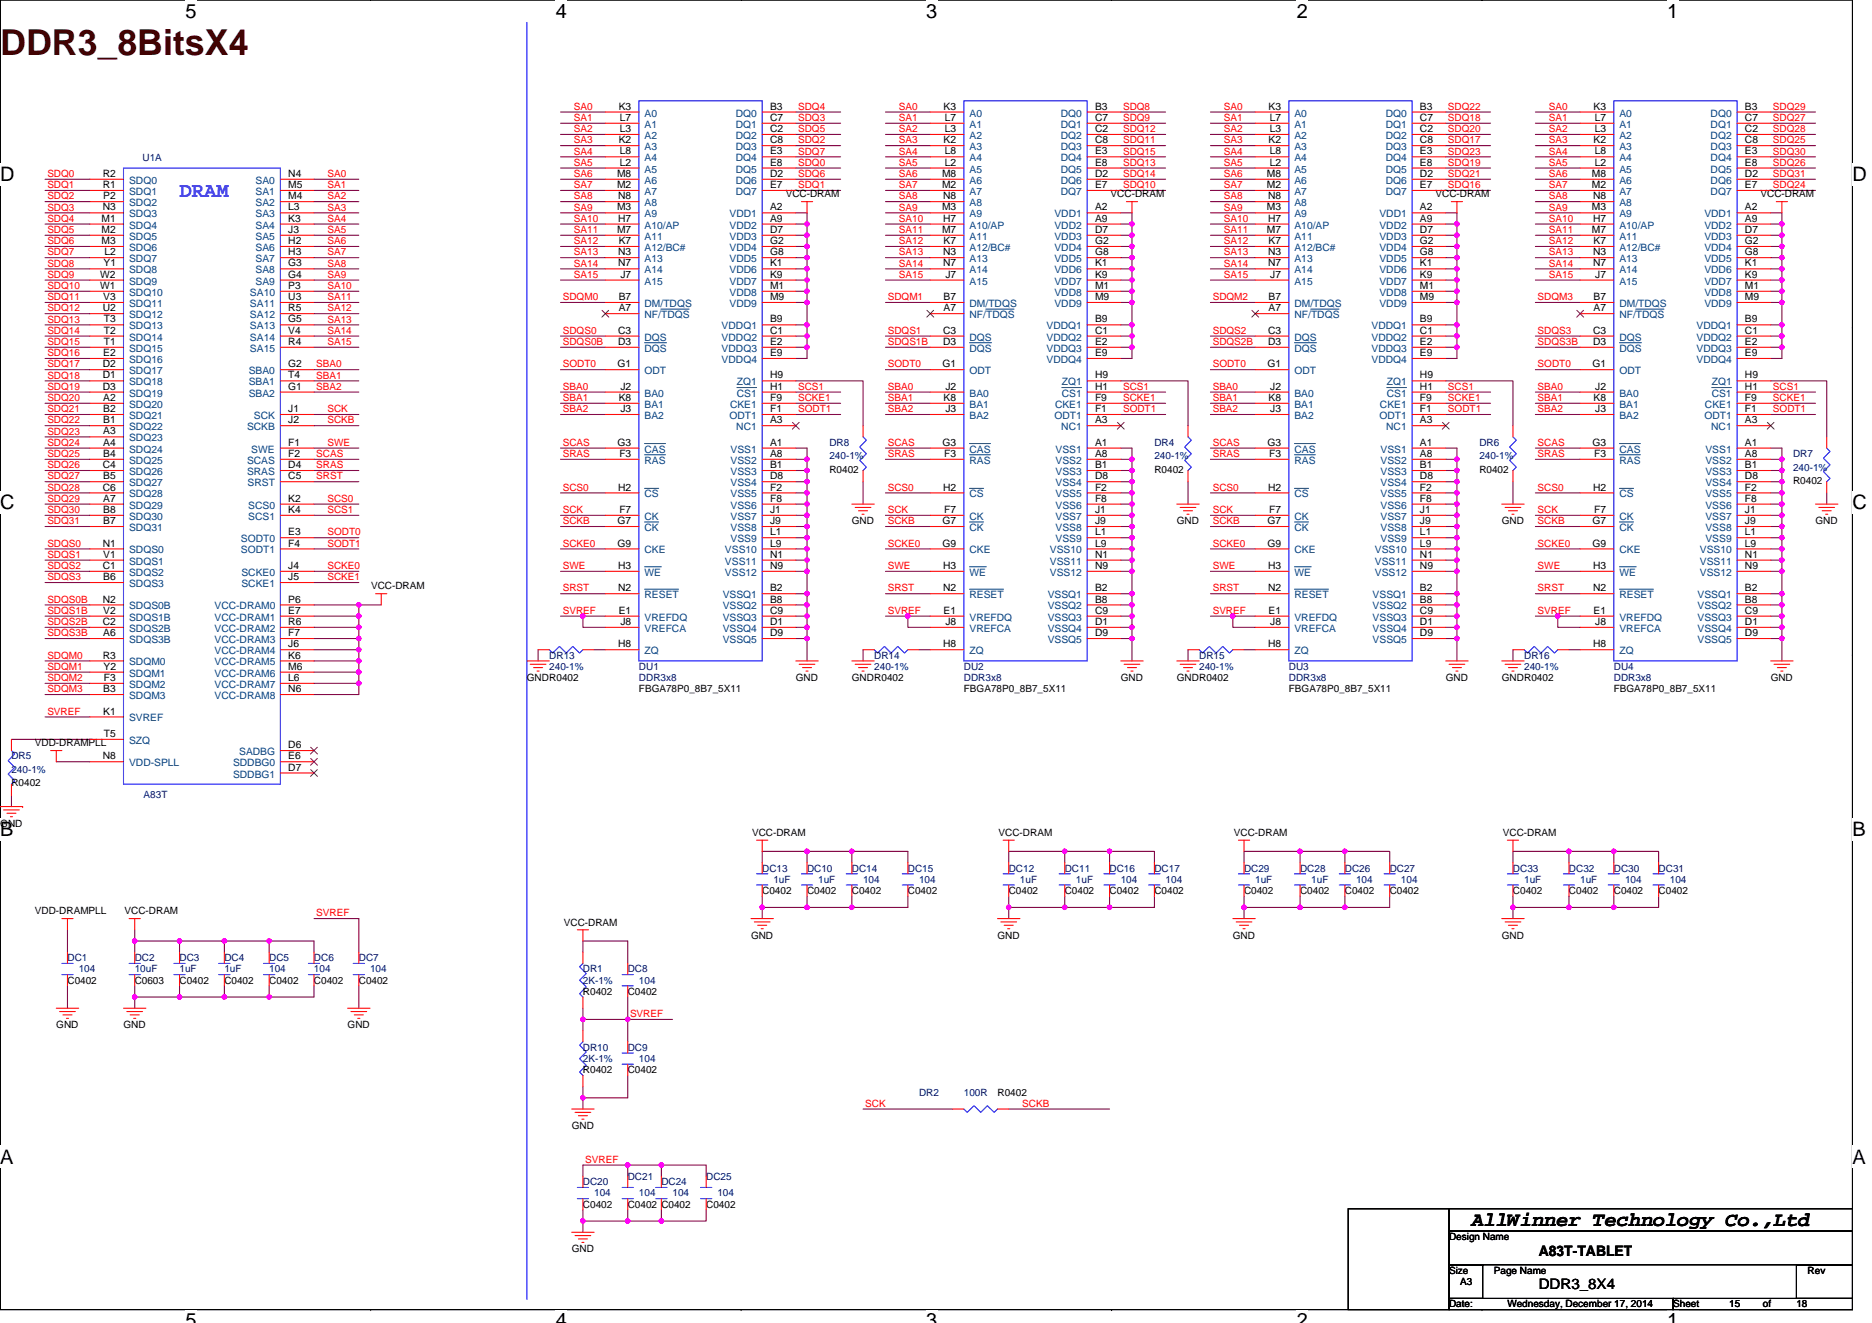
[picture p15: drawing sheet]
<svg xmlns="http://www.w3.org/2000/svg" width="297mm" height="210mm" viewBox="0 0 297 210" stroke-linecap="round" stroke-linejoin="round" font-family="sans-serif">
<defs><g id="words">
<text font-size="5.7" fill="#400000" x="0" y="8.7">DDR3_8BitsX4</text>
<text font-size="3.4" fill="#00f" x="28.5" y="31.2">DRAM</text>
<g font-size="3.2">
<text x="29.4" y="2.8">5</text>
<text x="88.2" y="2.8">4</text>
<text x="147" y="2.8">3</text>
<text x="205.8" y="2.8">2</text>
<text x="264.5" y="2.8">1</text>
<text x="0" y="28.8">D</text>
<text x="293.9" y="28.8">D</text>
<text x="0" y="80.8">C</text>
<text x="293.9" y="80.8">C</text>
<text x="0" y="132.7">B</text>
<text x="293.9" y="132.7">B</text>
<text x="0" y="184.7">A</text>
<text x="293.9" y="184.7">A</text>
<text x="233.5" y="194.6">AllWinner Technology Co.,Ltd</text>
<text x="29.4" y="210.7">5</text>
<text x="88.2" y="210.7">4</text>
<text x="147" y="210.7">3</text>
<text x="205.8" y="210.7">2</text>
<text x="264.5" y="210.7">1</text>
</g>
<g font-size="2.3">
<text x="244.2" y="199.3">A83T-TABLET</text>
<text x="244.2" y="204.6">DDR3_8X4</text>
</g>
<g font-size="1.6" fill="#f00">
<text x="91.1" y="17.4">SA0</text>
<text x="126.6" y="17.4">SDQ4</text>
<text x="142.6" y="17.4">SA0</text>
<text x="178.2" y="17.4">SDQ8</text>
<text x="194.2" y="17.4">SA0</text>
<text x="229.8" y="17.4">SDQ22</text>
<text x="245.8" y="17.4">SA0</text>
<text x="281.3" y="17.4">SDQ29</text>
<text x="91.1" y="22.8">SA3</text>
<text x="91.1" y="21">SA2</text>
<text x="91.1" y="19.2">SA1</text>
<text x="126.6" y="19.2">SDQ3</text>
<text x="126.6" y="21">SDQ5</text>
<text x="126.6" y="22.8">SDQ2</text>
<text x="142.6" y="22.8">SA3</text>
<text x="142.6" y="21">SA2</text>
<text x="142.6" y="19.2">SA1</text>
<text x="178.2" y="19.2">SDQ9</text>
<text x="178.2" y="21">SDQ12</text>
<text x="178.2" y="22.8">SDQ11</text>
<text x="194.2" y="22.8">SA3</text>
<text x="194.2" y="21">SA2</text>
<text x="194.2" y="19.2">SA1</text>
<text x="229.8" y="19.2">SDQ18</text>
<text x="229.8" y="21">SDQ20</text>
<text x="229.8" y="22.8">SDQ17</text>
<text x="245.8" y="22.8">SA3</text>
<text x="245.8" y="21">SA2</text>
<text x="245.8" y="19.2">SA1</text>
<text x="281.3" y="19.2">SDQ27</text>
<text x="281.3" y="21">SDQ28</text>
<text x="281.3" y="22.8">SDQ25</text>
<text x="7.5" y="29.9">SDQ1</text>
<text x="7.5" y="28.1">SDQ0</text>
<text x="52" y="28.1">SA0</text>
<text x="52" y="29.9">SA1</text>
<text x="91.1" y="24.5">SA4</text>
<text x="91.1" y="29.9">SA7</text>
<text x="91.1" y="28.1">SA6</text>
<text x="91.1" y="26.3">SA5</text>
<text x="126.6" y="24.5">SDQ7</text>
<text x="126.6" y="26.3">SDQ0</text>
<text x="126.6" y="28.1">SDQ6</text>
<text x="126.6" y="29.9">SDQ1</text>
<text x="142.6" y="24.5">SA4</text>
<text x="142.6" y="29.9">SA7</text>
<text x="142.6" y="28.1">SA6</text>
<text x="142.6" y="26.3">SA5</text>
<text x="178.2" y="24.5">SDQ15</text>
<text x="178.2" y="26.3">SDQ13</text>
<text x="178.2" y="28.1">SDQ14</text>
<text x="178.2" y="29.9">SDQ10</text>
<text x="194.2" y="24.5">SA4</text>
<text x="194.2" y="29.9">SA7</text>
<text x="194.2" y="28.1">SA6</text>
<text x="194.2" y="26.3">SA5</text>
<text x="229.8" y="24.5">SDQ23</text>
<text x="229.8" y="26.3">SDQ19</text>
<text x="229.8" y="28.1">SDQ21</text>
<text x="229.8" y="29.9">SDQ16</text>
<text x="245.8" y="24.5">SA4</text>
<text x="245.8" y="29.9">SA7</text>
<text x="245.8" y="28.1">SA6</text>
<text x="245.8" y="26.3">SA5</text>
<text x="281.3" y="24.5">SDQ30</text>
<text x="281.3" y="26.3">SDQ26</text>
<text x="281.3" y="28.1">SDQ31</text>
<text x="281.3" y="29.9">SDQ24</text>
<text x="7.5" y="35.2">SDQ4</text>
<text x="7.5" y="33.4">SDQ3</text>
<text x="7.5" y="31.6">SDQ2</text>
<text x="52" y="35.2">SA4</text>
<text x="52" y="33.4">SA3</text>
<text x="52" y="31.6">SA2</text>
<text x="91.1" y="33.4">SA9</text>
<text x="91.1" y="31.6">SA8</text>
<text x="91.1" y="35.2">SA10</text>
<text x="142.6" y="33.4">SA9</text>
<text x="142.6" y="31.6">SA8</text>
<text x="142.6" y="35.2">SA10</text>
<text x="194.2" y="33.4">SA9</text>
<text x="194.2" y="31.6">SA8</text>
<text x="194.2" y="35.2">SA10</text>
<text x="245.8" y="33.4">SA9</text>
<text x="245.8" y="31.6">SA8</text>
<text x="245.8" y="35.2">SA10</text>
<text x="7.5" y="40.5">SDQ7</text>
<text x="7.5" y="38.8">SDQ6</text>
<text x="7.5" y="37">SDQ5</text>
<text x="52" y="40.5">SA7</text>
<text x="52" y="38.8">SA6</text>
<text x="52" y="37">SA5</text>
<text x="91.1" y="37">SA11</text>
<text x="91.1" y="38.8">SA12</text>
<text x="91.1" y="40.5">SA13</text>
<text x="142.6" y="37">SA11</text>
<text x="142.6" y="38.8">SA12</text>
<text x="142.6" y="40.5">SA13</text>
<text x="194.2" y="37">SA11</text>
<text x="194.2" y="38.8">SA12</text>
<text x="194.2" y="40.5">SA13</text>
<text x="245.8" y="37">SA11</text>
<text x="245.8" y="38.8">SA12</text>
<text x="245.8" y="40.5">SA13</text>
<text x="7.5" y="45.9">SDQ10</text>
<text x="7.5" y="44.1">SDQ9</text>
<text x="7.5" y="42.3">SDQ8</text>
<text x="7.5" y="47.6">SDQ11</text>
<text x="52" y="44.1">SA9</text>
<text x="52" y="42.3">SA8</text>
<text x="52" y="45.9">SA10</text>
<text x="52" y="47.6">SA11</text>
<text x="89.3" y="47.6">SDQM0</text>
<text x="91.1" y="42.3">SA14</text>
<text x="91.1" y="44.1">SA15</text>
<text x="140.9" y="47.6">SDQM1</text>
<text x="142.6" y="42.3">SA14</text>
<text x="142.6" y="44.1">SA15</text>
<text x="192.4" y="47.6">SDQM2</text>
<text x="194.2" y="42.3">SA14</text>
<text x="194.2" y="44.1">SA15</text>
<text x="244" y="47.6">SDQM3</text>
<text x="245.8" y="42.3">SA14</text>
<text x="245.8" y="44.1">SA15</text>
<text x="7.5" y="53">SDQ14</text>
<text x="7.5" y="51.2">SDQ13</text>
<text x="7.5" y="49.4">SDQ12</text>
<text x="52" y="49.4">SA12</text>
<text x="52" y="51.2">SA13</text>
<text x="52" y="53">SA14</text>
<text x="89.3" y="53">SDQS0</text>
<text x="140.9" y="53">SDQS1</text>
<text x="192.4" y="53">SDQS2</text>
<text x="244" y="53">SDQS3</text>
<text x="7.5" y="58.3">SDQ17</text>
<text x="7.5" y="56.5">SDQ16</text>
<text x="7.5" y="54.8">SDQ15</text>
<text x="50.2" y="58.3">SBA0</text>
<text x="52" y="54.8">SA15</text>
<text x="89.3" y="54.8">SDQS0B</text>
<text x="89.3" y="58.3">SODT0</text>
<text x="140.9" y="54.8">SDQS1B</text>
<text x="140.9" y="58.3">SODT0</text>
<text x="192.4" y="54.8">SDQS2B</text>
<text x="192.4" y="58.3">SODT0</text>
<text x="244" y="54.8">SDQS3B</text>
<text x="244" y="58.3">SODT0</text>
<text x="7.5" y="63.6">SDQ20</text>
<text x="7.5" y="61.9">SDQ19</text>
<text x="7.5" y="60.1">SDQ18</text>
<text x="7.5" y="65.4">SDQ21</text>
<text x="50.2" y="61.9">SBA2</text>
<text x="50.2" y="60.1">SBA1</text>
<text x="52" y="65.4">SCK</text>
<text x="89.3" y="61.9">SBA0</text>
<text x="89.3" y="65.4">SBA2</text>
<text x="89.3" y="63.6">SBA1</text>
<text x="126.6" y="65.4">SODT1</text>
<text x="126.6" y="61.9">SCS1</text>
<text x="126.6" y="63.6">SCKE1</text>
<text x="140.9" y="61.9">SBA0</text>
<text x="140.9" y="65.4">SBA2</text>
<text x="140.9" y="63.6">SBA1</text>
<text x="178.2" y="65.4">SODT1</text>
<text x="178.2" y="61.9">SCS1</text>
<text x="178.2" y="63.6">SCKE1</text>
<text x="192.4" y="61.9">SBA0</text>
<text x="192.4" y="65.4">SBA2</text>
<text x="192.4" y="63.6">SBA1</text>
<text x="229.8" y="65.4">SODT1</text>
<text x="229.8" y="61.9">SCS1</text>
<text x="229.8" y="63.6">SCKE1</text>
<text x="244" y="61.9">SBA0</text>
<text x="244" y="65.4">SBA2</text>
<text x="244" y="63.6">SBA1</text>
<text x="281.3" y="65.4">SODT1</text>
<text x="281.3" y="61.9">SCS1</text>
<text x="281.3" y="63.6">SCKE1</text>
<text x="7.5" y="69">SDQ23</text>
<text x="7.5" y="67.2">SDQ22</text>
<text x="7.5" y="70.8">SDQ24</text>
<text x="52" y="67.2">SCKB</text>
<text x="52" y="70.8">SWE</text>
<text x="89.3" y="70.8">SCAS</text>
<text x="140.9" y="70.8">SCAS</text>
<text x="192.4" y="70.8">SCAS</text>
<text x="244" y="70.8">SCAS</text>
<text x="7.5" y="74.3">SDQ26</text>
<text x="7.5" y="72.5">SDQ25</text>
<text x="7.5" y="77.9">SDQ28</text>
<text x="7.5" y="76.1">SDQ27</text>
<text x="50.2" y="72.5">SCAS</text>
<text x="50.2" y="74.3">SRAS</text>
<text x="50.2" y="76.1">SRST</text>
<text x="89.3" y="72.5">SRAS</text>
<text x="89.3" y="77.9">SCS0</text>
<text x="140.9" y="72.5">SRAS</text>
<text x="140.9" y="77.9">SCS0</text>
<text x="192.4" y="72.5">SRAS</text>
<text x="192.4" y="77.9">SCS0</text>
<text x="244" y="72.5">SRAS</text>
<text x="244" y="77.9">SCS0</text>
<text x="7.5" y="81.4">SDQ30</text>
<text x="7.5" y="79.7">SDQ29</text>
<text x="7.5" y="83.2">SDQ31</text>
<text x="52" y="81.4">SCS1</text>
<text x="52" y="79.7">SCS0</text>
<text x="89.3" y="83.2">SCKB</text>
<text x="89.3" y="81.4">SCK</text>
<text x="140.9" y="83.2">SCKB</text>
<text x="140.9" y="81.4">SCK</text>
<text x="192.4" y="83.2">SCKB</text>
<text x="192.4" y="81.4">SCK</text>
<text x="244" y="83.2">SCKB</text>
<text x="244" y="81.4">SCK</text>
<text x="7.5" y="86.8">SDQS0</text>
<text x="7.5" y="88.5">SDQS1</text>
<text x="52" y="85">SODT0</text>
<text x="52" y="86.8">SODT1</text>
<text x="89.3" y="86.8">SCKE0</text>
<text x="140.9" y="86.8">SCKE0</text>
<text x="192.4" y="86.8">SCKE0</text>
<text x="244" y="86.8">SCKE0</text>
<text x="7.5" y="92.1">SDQS3</text>
<text x="7.5" y="90.3">SDQS2</text>
<text x="7.5" y="95.7">SDQS0B</text>
<text x="52" y="90.3">SCKE0</text>
<text x="52" y="92.1">SCKE1</text>
<text x="89.3" y="90.3">SWE</text>
<text x="89.3" y="93.9">SRST</text>
<text x="140.9" y="90.3">SWE</text>
<text x="140.9" y="93.9">SRST</text>
<text x="192.4" y="90.3">SWE</text>
<text x="192.4" y="93.9">SRST</text>
<text x="244" y="90.3">SWE</text>
<text x="244" y="93.9">SRST</text>
<text x="7.5" y="101">SDQS3B</text>
<text x="7.5" y="99.2">SDQS2B</text>
<text x="7.5" y="97.4">SDQS1B</text>
<text x="89.3" y="97.4">SVREF</text>
<text x="140.9" y="97.4">SVREF</text>
<text x="192.4" y="97.4">SVREF</text>
<text x="244" y="97.4">SVREF</text>
<text x="7.5" y="104.5">SDQM0</text>
<text x="7.5" y="106.3">SDQM1</text>
<text x="7.5" y="109.9">SDQM3</text>
<text x="7.5" y="108.1">SDQM2</text>
<text x="7.5" y="113.4">SVREF</text>
<text x="50.2" y="145.4">SVREF</text>
<text x="100" y="161.4">SVREF</text>
<text x="137.3" y="175.7">SCK</text>
<text x="162.2" y="175.7">SCKB</text>
<text x="92.9" y="184.6">SVREF</text>
</g>
<g font-size="1.6">
<text x="98.2" y="17.4">K3</text>
<text x="122.2" y="17.4">B3</text>
<text x="149.7" y="17.4">K3</text>
<text x="173.8" y="17.4">B3</text>
<text x="201.3" y="17.4">K3</text>
<text x="225.3" y="17.4">B3</text>
<text x="252.9" y="17.4">K3</text>
<text x="276.9" y="17.4">B3</text>
<text x="98.2" y="22.7">K2</text>
<text x="98.4" y="19.2">L7</text>
<text x="98.4" y="21">L3</text>
<text x="122.2" y="19.2">C7</text>
<text x="122.2" y="22.7">C8</text>
<text x="122.2" y="21">C2</text>
<text x="149.7" y="22.7">K2</text>
<text x="149.9" y="19.2">L7</text>
<text x="149.9" y="21">L3</text>
<text x="173.8" y="19.2">C7</text>
<text x="173.8" y="22.7">C8</text>
<text x="173.8" y="21">C2</text>
<text x="201.3" y="22.7">K2</text>
<text x="201.5" y="19.2">L7</text>
<text x="201.5" y="21">L3</text>
<text x="225.3" y="19.2">C7</text>
<text x="225.3" y="22.7">C8</text>
<text x="225.3" y="21">C2</text>
<text x="252.9" y="22.7">K2</text>
<text x="253" y="19.2">L7</text>
<text x="253" y="21">L3</text>
<text x="276.9" y="19.2">C7</text>
<text x="276.9" y="22.7">C8</text>
<text x="276.9" y="21">C2</text>
<text x="16.3" y="28.1">R2</text>
<text x="16.3" y="29.8">R1</text>
<text x="45.7" y="28.1">N4</text>
<text x="45.7" y="29.8">M5</text>
<text x="97.9" y="28.1">M8</text>
<text x="97.9" y="29.8">M2</text>
<text x="98.4" y="26.3">L2</text>
<text x="98.4" y="24.5">L8</text>
<text x="122.2" y="28.1">D2</text>
<text x="122.2" y="29.8">E7</text>
<text x="122.2" y="24.5">E3</text>
<text x="122.2" y="26.3">E8</text>
<text x="149.5" y="28.1">M8</text>
<text x="149.5" y="29.8">M2</text>
<text x="149.9" y="26.3">L2</text>
<text x="149.9" y="24.5">L8</text>
<text x="173.8" y="28.1">D2</text>
<text x="173.8" y="29.8">E7</text>
<text x="173.8" y="24.5">E3</text>
<text x="173.8" y="26.3">E8</text>
<text x="201" y="28.1">M8</text>
<text x="201" y="29.8">M2</text>
<text x="201.5" y="26.3">L2</text>
<text x="201.5" y="24.5">L8</text>
<text x="225.3" y="28.1">D2</text>
<text x="225.3" y="29.8">E7</text>
<text x="225.3" y="24.5">E3</text>
<text x="225.3" y="26.3">E8</text>
<text x="252.6" y="28.1">M8</text>
<text x="252.6" y="29.8">M2</text>
<text x="253" y="26.3">L2</text>
<text x="253" y="24.5">L8</text>
<text x="276.9" y="28.1">D2</text>
<text x="276.9" y="29.8">E7</text>
<text x="276.9" y="24.5">E3</text>
<text x="276.9" y="26.3">E8</text>
<text x="16.1" y="35.2">M1</text>
<text x="16.3" y="33.4">N3</text>
<text x="16.4" y="31.6">P2</text>
<text x="45.7" y="31.6">M4</text>
<text x="45.7" y="33.4">L3</text>
<text x="45.7" y="35.2">K3</text>
<text x="97.9" y="33.4">M3</text>
<text x="98.1" y="35.2">H7</text>
<text x="98.1" y="31.6">N8</text>
<text x="122.2" y="33.4">A2</text>
<text x="122.2" y="35.2">A9</text>
<text x="124.7" y="31.3">VCC-DRAM</text>
<text x="149.5" y="33.4">M3</text>
<text x="149.6" y="35.2">H7</text>
<text x="149.6" y="31.6">N8</text>
<text x="173.8" y="33.4">A2</text>
<text x="173.8" y="35.2">A9</text>
<text x="176.2" y="31.3">VCC-DRAM</text>
<text x="201" y="33.4">M3</text>
<text x="201.2" y="35.2">H7</text>
<text x="201.2" y="31.6">N8</text>
<text x="225.3" y="33.4">A2</text>
<text x="225.3" y="35.2">A9</text>
<text x="227.8" y="31.3">VCC-DRAM</text>
<text x="252.6" y="33.4">M3</text>
<text x="252.8" y="35.2">H7</text>
<text x="252.8" y="31.6">N8</text>
<text x="276.9" y="33.4">A2</text>
<text x="276.9" y="35.2">A9</text>
<text x="279.4" y="31.3">VCC-DRAM</text>
<text x="16.1" y="37">M2</text>
<text x="16.1" y="38.7">M3</text>
<text x="16.6" y="40.5">L2</text>
<text x="45.7" y="37">J3</text>
<text x="45.7" y="38.7">H2</text>
<text x="45.7" y="40.5">H3</text>
<text x="97.9" y="37">M7</text>
<text x="98.1" y="40.5">N3</text>
<text x="98.2" y="38.7">K7</text>
<text x="122.2" y="38.7">G2</text>
<text x="122.2" y="40.5">G8</text>
<text x="122.2" y="37">D7</text>
<text x="149.5" y="37">M7</text>
<text x="149.6" y="40.5">N3</text>
<text x="149.7" y="38.7">K7</text>
<text x="173.8" y="38.7">G2</text>
<text x="173.8" y="40.5">G8</text>
<text x="173.8" y="37">D7</text>
<text x="201" y="37">M7</text>
<text x="201.2" y="40.5">N3</text>
<text x="201.3" y="38.7">K7</text>
<text x="225.3" y="38.7">G2</text>
<text x="225.3" y="40.5">G8</text>
<text x="225.3" y="37">D7</text>
<text x="252.6" y="37">M7</text>
<text x="252.8" y="40.5">N3</text>
<text x="252.9" y="38.7">K7</text>
<text x="276.9" y="38.7">G2</text>
<text x="276.9" y="40.5">G8</text>
<text x="276.9" y="37">D7</text>
<text x="15.9" y="44.1">W2</text>
<text x="15.9" y="45.8">W1</text>
<text x="16.4" y="47.6">V3</text>
<text x="16.4" y="42.3">Y1</text>
<text x="45.7" y="42.3">G3</text>
<text x="45.7" y="44.1">G4</text>
<text x="45.7" y="45.8">P3</text>
<text x="45.7" y="47.6">U3</text>
<text x="98.1" y="42.3">N7</text>
<text x="98.2" y="47.6">B7</text>
<text x="98.4" y="44.1">J7</text>
<text x="122.2" y="42.3">K1</text>
<text x="122.2" y="44.1">K9</text>
<text x="122.2" y="45.8">M1</text>
<text x="122.2" y="47.6">M9</text>
<text x="149.6" y="42.3">N7</text>
<text x="149.7" y="47.6">B7</text>
<text x="150" y="44.1">J7</text>
<text x="173.8" y="42.3">K1</text>
<text x="173.8" y="44.1">K9</text>
<text x="173.8" y="45.8">M1</text>
<text x="173.8" y="47.6">M9</text>
<text x="201.2" y="42.3">N7</text>
<text x="201.3" y="47.6">B7</text>
<text x="201.6" y="44.1">J7</text>
<text x="225.3" y="42.3">K1</text>
<text x="225.3" y="44.1">K9</text>
<text x="225.3" y="45.8">M1</text>
<text x="225.3" y="47.6">M9</text>
<text x="252.8" y="42.3">N7</text>
<text x="252.9" y="47.6">B7</text>
<text x="253.1" y="44.1">J7</text>
<text x="276.9" y="42.3">K1</text>
<text x="276.9" y="44.1">K9</text>
<text x="276.9" y="45.8">M1</text>
<text x="276.9" y="47.6">M9</text>
<text x="16.3" y="49.4">U2</text>
<text x="16.5" y="51.2">T3</text>
<text x="16.5" y="53">T2</text>
<text x="45.7" y="49.4">R5</text>
<text x="45.7" y="51.2">G5</text>
<text x="45.7" y="53">V4</text>
<text x="98.1" y="53">C3</text>
<text x="98.2" y="49.4">A7</text>
<text x="122.2" y="51.2">B9</text>
<text x="122.2" y="53">C1</text>
<text x="149.6" y="53">C3</text>
<text x="149.7" y="49.4">A7</text>
<text x="173.8" y="51.2">B9</text>
<text x="173.8" y="53">C1</text>
<text x="201.2" y="53">C3</text>
<text x="201.3" y="49.4">A7</text>
<text x="225.3" y="51.2">B9</text>
<text x="225.3" y="53">C1</text>
<text x="252.8" y="53">C3</text>
<text x="252.9" y="49.4">A7</text>
<text x="276.9" y="51.2">B9</text>
<text x="276.9" y="53">C1</text>
<text x="16.3" y="58.3">D2</text>
<text x="16.4" y="56.5">E2</text>
<text x="16.5" y="54.7">T1</text>
<text x="45.7" y="58.3">G2</text>
<text x="45.7" y="54.7">R4</text>
<text x="98" y="58.3">G1</text>
<text x="98.1" y="54.7">D3</text>
<text x="122.2" y="54.7">E2</text>
<text x="122.2" y="56.5">E9</text>
<text x="149.6" y="58.3">G1</text>
<text x="149.6" y="54.7">D3</text>
<text x="173.8" y="54.7">E2</text>
<text x="173.8" y="56.5">E9</text>
<text x="201.1" y="58.3">G1</text>
<text x="201.2" y="54.7">D3</text>
<text x="225.3" y="54.7">E2</text>
<text x="225.3" y="56.5">E9</text>
<text x="252.7" y="58.3">G1</text>
<text x="252.8" y="54.7">D3</text>
<text x="276.9" y="54.7">E2</text>
<text x="276.9" y="56.5">E9</text>
<text x="16.3" y="60.1">D1</text>
<text x="16.3" y="61.8">D3</text>
<text x="16.4" y="63.6">A2</text>
<text x="16.4" y="65.4">B2</text>
<text x="45.7" y="65.4">J1</text>
<text x="45.7" y="60.1">T4</text>
<text x="45.7" y="61.8">G1</text>
<text x="98.2" y="63.6">K8</text>
<text x="98.4" y="61.8">J2</text>
<text x="98.4" y="65.4">J3</text>
<text x="122.2" y="63.6">F9</text>
<text x="122.2" y="60.1">H9</text>
<text x="122.2" y="61.8">H1</text>
<text x="122.2" y="65.4">F1</text>
<text x="149.7" y="63.6">K8</text>
<text x="150" y="61.8">J2</text>
<text x="150" y="65.4">J3</text>
<text x="173.8" y="63.6">F9</text>
<text x="173.8" y="60.1">H9</text>
<text x="173.8" y="61.8">H1</text>
<text x="173.8" y="65.4">F1</text>
<text x="201.3" y="63.6">K8</text>
<text x="201.6" y="61.8">J2</text>
<text x="201.6" y="65.4">J3</text>
<text x="225.3" y="63.6">F9</text>
<text x="225.3" y="60.1">H9</text>
<text x="225.3" y="61.8">H1</text>
<text x="225.3" y="65.4">F1</text>
<text x="252.9" y="63.6">K8</text>
<text x="253.1" y="61.8">J2</text>
<text x="253.1" y="65.4">J3</text>
<text x="276.9" y="63.6">F9</text>
<text x="276.9" y="60.1">H9</text>
<text x="276.9" y="61.8">H1</text>
<text x="276.9" y="65.4">F1</text>
<text x="16.4" y="67.2">B1</text>
<text x="16.4" y="69">A3</text>
<text x="16.4" y="70.7">A4</text>
<text x="45.7" y="70.7">F1</text>
<text x="45.7" y="67.2">J2</text>
<text x="98" y="70.7">G3</text>
<text x="122.2" y="67.2">A3</text>
<text x="122.2" y="70.7">A1</text>
<text x="149.6" y="70.7">G3</text>
<text x="173.8" y="67.2">A3</text>
<text x="173.8" y="70.7">A1</text>
<text x="201.1" y="70.7">G3</text>
<text x="225.3" y="67.2">A3</text>
<text x="225.3" y="70.7">A1</text>
<text x="252.7" y="70.7">G3</text>
<text x="276.9" y="67.2">A3</text>
<text x="276.9" y="70.7">A1</text>
<text x="16.3" y="74.3">C4</text>
<text x="16.3" y="77.9">C6</text>
<text x="16.4" y="72.5">B4</text>
<text x="16.4" y="76.1">B5</text>
<text x="45.7" y="76.1">C5</text>
<text x="45.7" y="72.5">F2</text>
<text x="45.7" y="74.3">D4</text>
<text x="98.1" y="77.9">H2</text>
<text x="98.3" y="72.5">F3</text>
<text x="122.2" y="74.3">B1</text>
<text x="122.2" y="76.1">D8</text>
<text x="122.2" y="72.5">A8</text>
<text x="122.2" y="77.9">F2</text>
<text x="131.6" y="75">R0402</text>
<text x="149.6" y="77.9">H2</text>
<text x="149.8" y="72.5">F3</text>
<text x="173.8" y="74.3">B1</text>
<text x="173.8" y="76.1">D8</text>
<text x="173.8" y="72.5">A8</text>
<text x="173.8" y="77.9">F2</text>
<text x="183.2" y="75">R0402</text>
<text x="201.2" y="77.9">H2</text>
<text x="201.4" y="72.5">F3</text>
<text x="225.3" y="74.3">B1</text>
<text x="225.3" y="76.1">D8</text>
<text x="225.3" y="72.5">A8</text>
<text x="225.3" y="77.9">F2</text>
<text x="234.7" y="75">R0402</text>
<text x="252.8" y="77.9">H2</text>
<text x="253" y="72.5">F3</text>
<text x="276.9" y="74.3">B1</text>
<text x="276.9" y="76.1">D8</text>
<text x="276.9" y="72.5">A8</text>
<text x="276.9" y="77.9">F2</text>
<text x="284.5" y="76.8">R0402</text>
<text x="16.4" y="79.6">A7</text>
<text x="16.4" y="81.4">B8</text>
<text x="16.4" y="83.2">B7</text>
<text x="45.7" y="79.6">K2</text>
<text x="45.7" y="81.4">K4</text>
<text x="98" y="83.2">G7</text>
<text x="98.3" y="81.4">F7</text>
<text x="122.2" y="79.6">F8</text>
<text x="122.2" y="81.4">J1</text>
<text x="122.2" y="83.2">J9</text>
<text x="135.2" y="83.2">GND</text>
<text x="149.6" y="83.2">G7</text>
<text x="149.8" y="81.4">F7</text>
<text x="173.8" y="79.6">F8</text>
<text x="173.8" y="81.4">J1</text>
<text x="173.8" y="83.2">J9</text>
<text x="186.7" y="83.2">GND</text>
<text x="201.1" y="83.2">G7</text>
<text x="201.4" y="81.4">F7</text>
<text x="225.3" y="79.6">F8</text>
<text x="225.3" y="81.4">J1</text>
<text x="225.3" y="83.2">J9</text>
<text x="238.3" y="83.2">GND</text>
<text x="252.7" y="83.2">G7</text>
<text x="253" y="81.4">F7</text>
<text x="276.9" y="79.6">F8</text>
<text x="276.9" y="81.4">J1</text>
<text x="276.9" y="83.2">J9</text>
<text x="288.1" y="83.2">GND</text>
<text x="16.3" y="86.7">N1</text>
<text x="16.4" y="88.5">V1</text>
<text x="45.7" y="85">E3</text>
<text x="45.7" y="86.7">F4</text>
<text x="98" y="86.7">G9</text>
<text x="122.2" y="85">L1</text>
<text x="122.2" y="86.7">L9</text>
<text x="122.2" y="88.5">N1</text>
<text x="149.6" y="86.7">G9</text>
<text x="173.8" y="85">L1</text>
<text x="173.8" y="86.7">L9</text>
<text x="173.8" y="88.5">N1</text>
<text x="201.1" y="86.7">G9</text>
<text x="225.3" y="85">L1</text>
<text x="225.3" y="86.7">L9</text>
<text x="225.3" y="88.5">N1</text>
<text x="252.7" y="86.7">G9</text>
<text x="276.9" y="85">L1</text>
<text x="276.9" y="86.7">L9</text>
<text x="276.9" y="88.5">N1</text>
<text x="16.3" y="90.3">C1</text>
<text x="16.3" y="95.6">N2</text>
<text x="16.4" y="92.1">B6</text>
<text x="45.7" y="90.3">J4</text>
<text x="45.7" y="92.1">J5</text>
<text x="45.7" y="95.6">P6</text>
<text x="58.9" y="93.5">VCC-DRAM</text>
<text x="98.1" y="90.3">H3</text>
<text x="98.1" y="93.9">N2</text>
<text x="122.2" y="95.6">B8</text>
<text x="122.2" y="93.9">B2</text>
<text x="122.2" y="90.3">N9</text>
<text x="149.6" y="90.3">H3</text>
<text x="149.6" y="93.9">N2</text>
<text x="173.8" y="95.6">B8</text>
<text x="173.8" y="93.9">B2</text>
<text x="173.8" y="90.3">N9</text>
<text x="201.2" y="90.3">H3</text>
<text x="201.2" y="93.9">N2</text>
<text x="225.3" y="95.6">B8</text>
<text x="225.3" y="93.9">B2</text>
<text x="225.3" y="90.3">N9</text>
<text x="252.8" y="90.3">H3</text>
<text x="252.8" y="93.9">N2</text>
<text x="276.9" y="95.6">B8</text>
<text x="276.9" y="93.9">B2</text>
<text x="276.9" y="90.3">N9</text>
<text x="16.3" y="99.2">C2</text>
<text x="16.4" y="97.4">V2</text>
<text x="16.4" y="101">A6</text>
<text x="45.7" y="97.4">E7</text>
<text x="45.7" y="99.2">R6</text>
<text x="45.7" y="101">F7</text>
<text x="98.2" y="97.4">E1</text>
<text x="98.4" y="99.2">J8</text>
<text x="122.2" y="101">D9</text>
<text x="122.2" y="99.2">D1</text>
<text x="122.2" y="97.4">C9</text>
<text x="149.7" y="97.4">E1</text>
<text x="150" y="99.2">J8</text>
<text x="173.8" y="101">D9</text>
<text x="173.8" y="99.2">D1</text>
<text x="173.8" y="97.4">C9</text>
<text x="201.3" y="97.4">E1</text>
<text x="201.6" y="99.2">J8</text>
<text x="225.3" y="101">D9</text>
<text x="225.3" y="99.2">D1</text>
<text x="225.3" y="97.4">C9</text>
<text x="252.9" y="97.4">E1</text>
<text x="253.1" y="99.2">J8</text>
<text x="276.9" y="101">D9</text>
<text x="276.9" y="99.2">D1</text>
<text x="276.9" y="97.4">C9</text>
<text x="16.3" y="104.5">R3</text>
<text x="16.4" y="106.3">Y2</text>
<text x="45.7" y="102.7">J6</text>
<text x="45.7" y="104.5">K6</text>
<text x="45.7" y="106.3">M6</text>
<text x="98.1" y="102.7">H8</text>
<text x="149.6" y="102.7">H8</text>
<text x="201.2" y="102.7">H8</text>
<text x="252.8" y="102.7">H8</text>
<text x="16.4" y="109.9">B3</text>
<text x="16.4" y="113.4">K1</text>
<text x="16.5" y="108.1">F3</text>
<text x="45.7" y="108.1">L6</text>
<text x="45.7" y="109.9">N6</text>
<text x="83.6" y="108.1">GNDR0402</text>
<text x="101.4" y="109.9">FBGA78P0_8B7_5X11</text>
<text x="126.3" y="108.1">GND</text>
<text x="135.2" y="108.1">GNDR0402</text>
<text x="152.9" y="109.9">FBGA78P0_8B7_5X11</text>
<text x="177.8" y="108.1">GND</text>
<text x="186.7" y="108.1">GNDR0402</text>
<text x="204.5" y="109.9">FBGA78P0_8B7_5X11</text>
<text x="229.4" y="108.1">GND</text>
<text x="238.3" y="108.1">GNDR0402</text>
<text x="256.1" y="109.9">FBGA78P0_8B7_5X11</text>
<text x="281" y="108.1">GND</text>
<text x="5.5" y="118.4">VDD-DRAMPLL</text>
<text x="16.5" y="117">T5</text>
<text x="45.7" y="118.7">D6</text>
<text x="1.8" y="124.8">R0402</text>
<text x="16.3" y="120.5">N8</text>
<text x="45.7" y="120.5">E6</text>
<text x="45.7" y="122.3">D7</text>
<text x="0" y="131.2">GND</text>
<text x="119.3" y="132.6">VCC-DRAM</text>
<text x="158.5" y="132.6">VCC-DRAM</text>
<text x="195.8" y="132.6">VCC-DRAM</text>
<text x="238.5" y="132.6">VCC-DRAM</text>
<text x="120.9" y="141.9">C0402</text>
<text x="128.1" y="141.9">C0402</text>
<text x="135.2" y="141.9">C0402</text>
<text x="144.1" y="141.9">C0402</text>
<text x="160.1" y="141.9">C0402</text>
<text x="168.9" y="141.9">C0402</text>
<text x="176.1" y="141.9">C0402</text>
<text x="183.2" y="141.9">C0402</text>
<text x="197.4" y="141.9">C0402</text>
<text x="206.3" y="141.9">C0402</text>
<text x="213.4" y="141.9">C0402</text>
<text x="220.5" y="141.9">C0402</text>
<text x="240.1" y="141.9">C0402</text>
<text x="249" y="141.9">C0402</text>
<text x="256.1" y="141.9">C0402</text>
<text x="263.2" y="141.9">C0402</text>
<text x="5.5" y="145.1">VDD-DRAMPLL</text>
<text x="19.8" y="145.1">VCC-DRAM</text>
<text x="89.5" y="147">VCC-DRAM</text>
<text x="119.2" y="149">GND</text>
<text x="158.3" y="149">GND</text>
<text x="195.6" y="149">GND</text>
<text x="238.3" y="149">GND</text>
<text x="10.7" y="156.1">C0402</text>
<text x="21.4" y="156.1">C0603</text>
<text x="28.5" y="156.1">C0402</text>
<text x="35.6" y="156.1">C0402</text>
<text x="42.7" y="156.1">C0402</text>
<text x="49.8" y="156.1">C0402</text>
<text x="56.9" y="156.1">C0402</text>
<text x="92.5" y="157.9">R0402</text>
<text x="99.6" y="157.9">C0402</text>
<text x="8.9" y="163.2">GND</text>
<text x="19.6" y="163.2">GND</text>
<text x="55.2" y="163.2">GND</text>
<text x="92.5" y="170.3">R0402</text>
<text x="99.6" y="170.3">C0402</text>
<text x="158.3" y="173.9">R0402</text>
<text x="90.7" y="179.2">GND</text>
<text x="92.5" y="191.7">C0402</text>
<text x="99.6" y="191.7">C0402 C0402</text>
<text x="112.1" y="191.7">C0402</text>
<text x="229.9" y="196.8">Design Name</text>
<text x="90.7" y="198.8">GND</text>
<text x="229.9" y="202.2">Size</text>
<text x="231.7" y="203.9">A3</text>
<text x="237" y="202.2">Page Name</text>
<text x="286.8" y="202.2">Rev</text>
<text x="229.9" y="207.5">Date:</text>
<text x="239.2" y="207.5">Wednesday, December 17, 2014</text>
<text x="265.5" y="207.5">Sheet</text>
<text x="274.4" y="207.5">15</text>
<text x="279.7" y="207.5">of</text>
<text x="285" y="207.5">18</text>
</g>
<g font-size="1.6" fill="#004080">
<text x="102.3" y="20.3">A1</text>
<text x="102.3" y="22.1">A2</text>
<text x="102.3" y="18.5">A0</text>
<text x="102.3" y="23.8">A3</text>
<text x="116.8" y="20.3">DQ1</text>
<text x="116.8" y="18.5">DQ0</text>
<text x="116.8" y="23.8">DQ3</text>
<text x="116.8" y="22.1">DQ2</text>
<text x="153.8" y="20.3">A1</text>
<text x="153.8" y="22.1">A2</text>
<text x="153.8" y="18.5">A0</text>
<text x="153.8" y="23.8">A3</text>
<text x="168.3" y="20.3">DQ1</text>
<text x="168.3" y="18.5">DQ0</text>
<text x="168.3" y="23.8">DQ3</text>
<text x="168.3" y="22.1">DQ2</text>
<text x="205.4" y="20.3">A1</text>
<text x="205.4" y="22.1">A2</text>
<text x="205.4" y="18.5">A0</text>
<text x="205.4" y="23.8">A3</text>
<text x="219.9" y="20.3">DQ1</text>
<text x="219.9" y="18.5">DQ0</text>
<text x="219.9" y="23.8">DQ3</text>
<text x="219.9" y="22.1">DQ2</text>
<text x="257" y="20.3">A1</text>
<text x="257" y="22.1">A2</text>
<text x="257" y="18.5">A0</text>
<text x="257" y="23.8">A3</text>
<text x="271.4" y="20.3">DQ1</text>
<text x="271.4" y="18.5">DQ0</text>
<text x="271.4" y="23.8">DQ3</text>
<text x="271.4" y="22.1">DQ2</text>
<text x="20.5" y="29.2">SDQ0</text>
<text x="40.6" y="29.2">SA0</text>
<text x="102.3" y="27.4">A5</text>
<text x="102.3" y="29.2">A6</text>
<text x="102.3" y="25.6">A4</text>
<text x="116.8" y="29.2">DQ6</text>
<text x="116.8" y="25.6">DQ4</text>
<text x="116.8" y="27.4">DQ5</text>
<text x="153.8" y="27.4">A5</text>
<text x="153.8" y="29.2">A6</text>
<text x="153.8" y="25.6">A4</text>
<text x="168.3" y="29.2">DQ6</text>
<text x="168.3" y="25.6">DQ4</text>
<text x="168.3" y="27.4">DQ5</text>
<text x="205.4" y="27.4">A5</text>
<text x="205.4" y="29.2">A6</text>
<text x="205.4" y="25.6">A4</text>
<text x="219.9" y="29.2">DQ6</text>
<text x="219.9" y="25.6">DQ4</text>
<text x="219.9" y="27.4">DQ5</text>
<text x="257" y="27.4">A5</text>
<text x="257" y="29.2">A6</text>
<text x="257" y="25.6">A4</text>
<text x="271.4" y="29.2">DQ6</text>
<text x="271.4" y="25.6">DQ4</text>
<text x="271.4" y="27.4">DQ5</text>
<text x="20.5" y="30.9">SDQ1</text>
<text x="20.5" y="32.7">SDQ2</text>
<text x="20.5" y="34.5">SDQ3</text>
<text x="40.6" y="30.9">SA1</text>
<text x="40.6" y="32.7">SA2</text>
<text x="40.6" y="34.5">SA3</text>
<text x="102.3" y="30.9">A7</text>
<text x="102.3" y="34.5">A9</text>
<text x="102.3" y="32.7">A8</text>
<text x="115.8" y="34.5">VDD1</text>
<text x="116.8" y="30.9">DQ7</text>
<text x="153.8" y="30.9">A7</text>
<text x="153.8" y="34.5">A9</text>
<text x="153.8" y="32.7">A8</text>
<text x="167.3" y="34.5">VDD1</text>
<text x="168.3" y="30.9">DQ7</text>
<text x="205.4" y="30.9">A7</text>
<text x="205.4" y="34.5">A9</text>
<text x="205.4" y="32.7">A8</text>
<text x="218.9" y="34.5">VDD1</text>
<text x="219.9" y="30.9">DQ7</text>
<text x="257" y="30.9">A7</text>
<text x="257" y="34.5">A9</text>
<text x="257" y="32.7">A8</text>
<text x="270.4" y="34.5">VDD1</text>
<text x="271.4" y="30.9">DQ7</text>
<text x="20.5" y="36.3">SDQ4</text>
<text x="20.5" y="38.1">SDQ5</text>
<text x="20.5" y="39.8">SDQ6</text>
<text x="20.5" y="41.6">SDQ7</text>
<text x="40.6" y="36.3">SA4</text>
<text x="40.6" y="38.1">SA5</text>
<text x="40.6" y="39.8">SA6</text>
<text x="40.6" y="41.6">SA7</text>
<text x="102.3" y="36.3">A10/AP</text>
<text x="102.3" y="38.1">A11</text>
<text x="102.3" y="39.8">A12/BC#</text>
<text x="102.3" y="41.6">A13</text>
<text x="115.8" y="39.8">VDD4</text>
<text x="115.8" y="41.6">VDD5</text>
<text x="115.8" y="36.3">VDD2</text>
<text x="115.8" y="38.1">VDD3</text>
<text x="153.8" y="36.3">A10/AP</text>
<text x="153.8" y="38.1">A11</text>
<text x="153.8" y="39.8">A12/BC#</text>
<text x="153.8" y="41.6">A13</text>
<text x="167.3" y="39.8">VDD4</text>
<text x="167.3" y="41.6">VDD5</text>
<text x="167.3" y="36.3">VDD2</text>
<text x="167.3" y="38.1">VDD3</text>
<text x="205.4" y="36.3">A10/AP</text>
<text x="205.4" y="38.1">A11</text>
<text x="205.4" y="39.8">A12/BC#</text>
<text x="205.4" y="41.6">A13</text>
<text x="218.9" y="39.8">VDD4</text>
<text x="218.9" y="41.6">VDD5</text>
<text x="218.9" y="36.3">VDD2</text>
<text x="218.9" y="38.1">VDD3</text>
<text x="257" y="36.3">A10/AP</text>
<text x="257" y="38.1">A11</text>
<text x="257" y="39.8">A12/BC#</text>
<text x="257" y="41.6">A13</text>
<text x="270.4" y="39.8">VDD4</text>
<text x="270.4" y="41.6">VDD5</text>
<text x="270.4" y="36.3">VDD2</text>
<text x="270.4" y="38.1">VDD3</text>
<text x="20.5" y="43.4">SDQ8</text>
<text x="20.5" y="45.2">SDQ9</text>
<text x="20.5" y="46.9">SDQ10</text>
<text x="39.7" y="46.9">SA10</text>
<text x="40.6" y="43.4">SA8</text>
<text x="40.6" y="45.2">SA9</text>
<text x="102.3" y="45.2">A15</text>
<text x="102.3" y="43.4">A14</text>
<text x="115.8" y="43.4">VDD6</text>
<text x="115.8" y="45.2">VDD7</text>
<text x="115.8" y="46.9">VDD8</text>
<text x="153.8" y="45.2">A15</text>
<text x="153.8" y="43.4">A14</text>
<text x="167.3" y="43.4">VDD6</text>
<text x="167.3" y="45.2">VDD7</text>
<text x="167.3" y="46.9">VDD8</text>
<text x="205.4" y="45.2">A15</text>
<text x="205.4" y="43.4">A14</text>
<text x="218.9" y="43.4">VDD6</text>
<text x="218.9" y="45.2">VDD7</text>
<text x="218.9" y="46.9">VDD8</text>
<text x="257" y="45.2">A15</text>
<text x="257" y="43.4">A14</text>
<text x="270.4" y="43.4">VDD6</text>
<text x="270.4" y="45.2">VDD7</text>
<text x="270.4" y="46.9">VDD8</text>
<text x="20.5" y="48.7">SDQ11</text>
<text x="20.5" y="50.5">SDQ12</text>
<text x="20.5" y="52.3">SDQ13</text>
<text x="39.7" y="48.7">SA11</text>
<text x="39.7" y="50.5">SA12</text>
<text x="39.7" y="52.3">SA13</text>
<text x="102.3" y="48.7">DM/TDQS</text>
<text x="102.3" y="50.5">NF/TDQS</text>
<text x="114.5" y="52.3">VDDQ1</text>
<text x="115.8" y="48.7">VDD9</text>
<text x="153.8" y="48.7">DM/TDQS</text>
<text x="153.8" y="50.5">NF/TDQS</text>
<text x="166.1" y="52.3">VDDQ1</text>
<text x="167.3" y="48.7">VDD9</text>
<text x="205.4" y="48.7">DM/TDQS</text>
<text x="205.4" y="50.5">NF/TDQS</text>
<text x="217.6" y="52.3">VDDQ1</text>
<text x="218.9" y="48.7">VDD9</text>
<text x="257" y="48.7">DM/TDQS</text>
<text x="257" y="50.5">NF/TDQS</text>
<text x="269.2" y="52.3">VDDQ1</text>
<text x="270.4" y="48.7">VDD9</text>
<text x="20.5" y="54.1">SDQ14</text>
<text x="20.5" y="55.8">SDQ15</text>
<text x="20.5" y="57.6">SDQ16</text>
<text x="20.5" y="59.4">SDQ17</text>
<text x="39.5" y="59.4">SBA0</text>
<text x="39.7" y="54.1">SA14</text>
<text x="39.7" y="55.8">SA15</text>
<text x="102.3" y="55.8">DQS</text>
<text x="102.3" y="54.1">DQS</text>
<text x="102.3" y="59.4">ODT</text>
<text x="114.5" y="54.1">VDDQ2</text>
<text x="114.5" y="55.8">VDDQ3</text>
<text x="114.5" y="57.6">VDDQ4</text>
<text x="153.8" y="55.8">DQS</text>
<text x="153.8" y="54.1">DQS</text>
<text x="153.8" y="59.4">ODT</text>
<text x="166.1" y="54.1">VDDQ2</text>
<text x="166.1" y="55.8">VDDQ3</text>
<text x="166.1" y="57.6">VDDQ4</text>
<text x="205.4" y="55.8">DQS</text>
<text x="205.4" y="54.1">DQS</text>
<text x="205.4" y="59.4">ODT</text>
<text x="217.6" y="54.1">VDDQ2</text>
<text x="217.6" y="55.8">VDDQ3</text>
<text x="217.6" y="57.6">VDDQ4</text>
<text x="257" y="55.8">DQS</text>
<text x="257" y="54.1">DQS</text>
<text x="257" y="59.4">ODT</text>
<text x="269.2" y="54.1">VDDQ2</text>
<text x="269.2" y="55.8">VDDQ3</text>
<text x="269.2" y="57.6">VDDQ4</text>
<text x="20.5" y="61.2">SDQ18</text>
<text x="20.5" y="62.9">SDQ19</text>
<text x="20.5" y="64.7">SDQ20</text>
<text x="39.5" y="61.2">SBA1</text>
<text x="39.5" y="62.9">SBA2</text>
<text x="102.3" y="62.9">BA0</text>
<text x="102.3" y="64.7">BA1</text>
<text x="115.8" y="64.7">CKE1</text>
<text x="116.9" y="62.9">CS1</text>
<text x="116.9" y="61.2">ZQ1</text>
<text x="153.8" y="62.9">BA0</text>
<text x="153.8" y="64.7">BA1</text>
<text x="167.4" y="64.7">CKE1</text>
<text x="168.5" y="62.9">CS1</text>
<text x="168.5" y="61.2">ZQ1</text>
<text x="205.4" y="62.9">BA0</text>
<text x="205.4" y="64.7">BA1</text>
<text x="219" y="64.7">CKE1</text>
<text x="220" y="62.9">CS1</text>
<text x="220.1" y="61.2">ZQ1</text>
<text x="257" y="62.9">BA0</text>
<text x="257" y="64.7">BA1</text>
<text x="270.5" y="64.7">CKE1</text>
<text x="271.6" y="62.9">CS1</text>
<text x="271.6" y="61.2">ZQ1</text>
<text x="20.5" y="66.5">SDQ21</text>
<text x="20.5" y="68.3">SDQ22</text>
<text x="20.5" y="70.1">SDQ23</text>
<text x="20.5" y="71.8">SDQ24</text>
<text x="39.2" y="68.3">SCKB</text>
<text x="39.9" y="71.8">SWE</text>
<text x="40.3" y="66.5">SCK</text>
<text x="102.3" y="66.5">BA2</text>
<text x="102.3" y="71.8">CAS</text>
<text x="115.8" y="66.5">ODT1</text>
<text x="115.9" y="71.8">VSS1</text>
<text x="116.8" y="68.3">NC1</text>
<text x="153.8" y="66.5">BA2</text>
<text x="153.8" y="71.8">CAS</text>
<text x="167.3" y="66.5">ODT1</text>
<text x="167.5" y="71.8">VSS1</text>
<text x="168.4" y="68.3">NC1</text>
<text x="205.4" y="66.5">BA2</text>
<text x="205.4" y="71.8">CAS</text>
<text x="218.9" y="66.5">ODT1</text>
<text x="219.1" y="71.8">VSS1</text>
<text x="220" y="68.3">NC1</text>
<text x="257" y="66.5">BA2</text>
<text x="257" y="71.8">CAS</text>
<text x="270.4" y="66.5">ODT1</text>
<text x="270.6" y="71.8">VSS1</text>
<text x="271.5" y="68.3">NC1</text>
<text x="20.5" y="73.6">SDQ25</text>
<text x="20.5" y="75.4">SDQ26</text>
<text x="20.5" y="77.2">SDQ27</text>
<text x="39.2" y="73.6">SCAS</text>
<text x="39.2" y="75.4">SRAS</text>
<text x="39.3" y="77.2">SRST</text>
<text x="102.3" y="73.6">RAS</text>
<text x="115.9" y="75.4">VSS3</text>
<text x="115.9" y="77.2">VSS4</text>
<text x="115.9" y="73.6">VSS2</text>
<text x="153.8" y="73.6">RAS</text>
<text x="167.5" y="75.4">VSS3</text>
<text x="167.5" y="77.2">VSS4</text>
<text x="167.5" y="73.6">VSS2</text>
<text x="205.4" y="73.6">RAS</text>
<text x="219.1" y="75.4">VSS3</text>
<text x="219.1" y="77.2">VSS4</text>
<text x="219.1" y="73.6">VSS2</text>
<text x="257" y="73.6">RAS</text>
<text x="270.6" y="75.4">VSS3</text>
<text x="270.6" y="77.2">VSS4</text>
<text x="270.6" y="73.6">VSS2</text>
<text x="20.5" y="79">SDQ28</text>
<text x="20.5" y="80.7">SDQ29</text>
<text x="20.5" y="82.5">SDQ30</text>
<text x="39.4" y="80.7">SCS0</text>
<text x="39.4" y="82.5">SCS1</text>
<text x="102.3" y="82.5">CK</text>
<text x="102.3" y="79">CS</text>
<text x="115.9" y="79">VSS5</text>
<text x="115.9" y="80.7">VSS6</text>
<text x="115.9" y="82.5">VSS7</text>
<text x="153.8" y="82.5">CK</text>
<text x="153.8" y="79">CS</text>
<text x="167.5" y="79">VSS5</text>
<text x="167.5" y="80.7">VSS6</text>
<text x="167.5" y="82.5">VSS7</text>
<text x="205.4" y="82.5">CK</text>
<text x="205.4" y="79">CS</text>
<text x="219.1" y="79">VSS5</text>
<text x="219.1" y="80.7">VSS6</text>
<text x="219.1" y="82.5">VSS7</text>
<text x="257" y="82.5">CK</text>
<text x="257" y="79">CS</text>
<text x="270.6" y="79">VSS5</text>
<text x="270.6" y="80.7">VSS6</text>
<text x="270.6" y="82.5">VSS7</text>
<text x="20.5" y="84.3">SDQ31</text>
<text x="20.5" y="87.8">SDQS0</text>
<text x="20.5" y="89.6">SDQS1</text>
<text x="38.2" y="86.1">SODT0</text>
<text x="38.2" y="87.8">SODT1</text>
<text x="102.3" y="87.8">CKE</text>
<text x="102.3" y="84.3">CK</text>
<text x="115" y="87.8">VSS10</text>
<text x="115" y="89.6">VSS11</text>
<text x="115.9" y="84.3">VSS8</text>
<text x="115.9" y="86.1">VSS9</text>
<text x="153.8" y="87.8">CKE</text>
<text x="153.8" y="84.3">CK</text>
<text x="166.6" y="87.8">VSS10</text>
<text x="166.6" y="89.6">VSS11</text>
<text x="167.5" y="84.3">VSS8</text>
<text x="167.5" y="86.1">VSS9</text>
<text x="205.4" y="87.8">CKE</text>
<text x="205.4" y="84.3">CK</text>
<text x="218.2" y="87.8">VSS10</text>
<text x="218.2" y="89.6">VSS11</text>
<text x="219.1" y="84.3">VSS8</text>
<text x="219.1" y="86.1">VSS9</text>
<text x="257" y="87.8">CKE</text>
<text x="257" y="84.3">CK</text>
<text x="269.7" y="87.8">VSS10</text>
<text x="269.7" y="89.6">VSS11</text>
<text x="270.6" y="84.3">VSS8</text>
<text x="270.6" y="86.1">VSS9</text>
<text x="20.5" y="91.4">SDQS2</text>
<text x="20.5" y="93.2">SDQS3</text>
<text x="38.3" y="91.4">SCKE0</text>
<text x="38.3" y="93.2">SCKE1</text>
<text x="102.3" y="91.4">WE</text>
<text x="102.3" y="95">RESET</text>
<text x="114.7" y="95">VSSQ1</text>
<text x="115" y="91.4">VSS12</text>
<text x="153.8" y="91.4">WE</text>
<text x="153.8" y="95">RESET</text>
<text x="166.2" y="95">VSSQ1</text>
<text x="166.6" y="91.4">VSS12</text>
<text x="205.4" y="91.4">WE</text>
<text x="205.4" y="95">RESET</text>
<text x="217.8" y="95">VSSQ1</text>
<text x="218.2" y="91.4">VSS12</text>
<text x="257" y="91.4">WE</text>
<text x="257" y="95">RESET</text>
<text x="269.4" y="95">VSSQ1</text>
<text x="269.7" y="91.4">VSS12</text>
<text x="20.5" y="96.7">SDQS0B</text>
<text x="20.5" y="98.5">SDQS1B</text>
<text x="20.5" y="100.3">SDQS2B</text>
<text x="34" y="96.7">VCC-DRAM0</text>
<text x="34" y="98.5">VCC-DRAM1</text>
<text x="34" y="100.3">VCC-DRAM2</text>
<text x="102.3" y="98.5">VREFDQ</text>
<text x="102.3" y="100.3">VREFCA</text>
<text x="114.7" y="100.3">VSSQ4</text>
<text x="114.7" y="98.5">VSSQ3</text>
<text x="114.7" y="96.7">VSSQ2</text>
<text x="153.8" y="98.5">VREFDQ</text>
<text x="153.8" y="100.3">VREFCA</text>
<text x="166.2" y="100.3">VSSQ4</text>
<text x="166.2" y="98.5">VSSQ3</text>
<text x="166.2" y="96.7">VSSQ2</text>
<text x="205.4" y="98.5">VREFDQ</text>
<text x="205.4" y="100.3">VREFCA</text>
<text x="217.8" y="100.3">VSSQ4</text>
<text x="217.8" y="98.5">VSSQ3</text>
<text x="217.8" y="96.7">VSSQ2</text>
<text x="257" y="98.5">VREFDQ</text>
<text x="257" y="100.3">VREFCA</text>
<text x="269.4" y="100.3">VSSQ4</text>
<text x="269.4" y="98.5">VSSQ3</text>
<text x="269.4" y="96.7">VSSQ2</text>
<text x="20.5" y="102.1">SDQS3B</text>
<text x="20.5" y="105.6">SDQM0</text>
<text x="20.5" y="107.4">SDQM1</text>
<text x="34" y="102.1">VCC-DRAM3</text>
<text x="34" y="103.8">VCC-DRAM4</text>
<text x="34" y="105.6">VCC-DRAM5</text>
<text x="34" y="107.4">VCC-DRAM6</text>
<text x="102.3" y="103.8">ZQ</text>
<text x="114.7" y="102.1">VSSQ5</text>
<text x="153.8" y="103.8">ZQ</text>
<text x="166.2" y="102.1">VSSQ5</text>
<text x="205.4" y="103.8">ZQ</text>
<text x="217.8" y="102.1">VSSQ5</text>
<text x="257" y="103.8">ZQ</text>
<text x="269.4" y="102.1">VSSQ5</text>
<text x="20.5" y="109.2">SDQM2</text>
<text x="20.5" y="111">SDQM3</text>
<text x="34" y="109.2">VCC-DRAM7</text>
<text x="34" y="111">VCC-DRAM8</text>
<text x="20.5" y="114.5">SVREF</text>
<text x="20.5" y="118.1">SZQ</text>
<text x="37.9" y="119.8">SADBG</text>
<text x="20.5" y="121.6">VDD-SPLL</text>
<text x="37" y="121.6">SDDBG0</text>
<text x="37" y="123.4">SDDBG1</text>
</g>
<g font-size="1.6" fill="#000080">
<text x="22.6" y="25.6">U1A</text>
<text x="131.6" y="70.8">DR8</text>
<text x="183.2" y="70.8">DR4</text>
<text x="234.7" y="70.8">DR6</text>
<text x="131.6" y="72.9">240-1%</text>
<text x="183.2" y="72.9">240-1%</text>
<text x="234.7" y="72.9">240-1%</text>
<text x="284.5" y="72.5">DR7</text>
<text x="284.5" y="74.7">240-1%</text>
<text x="87.2" y="104.5">DR13</text>
<text x="87.2" y="106.3">240-1%</text>
<text x="101.4" y="106.3">DU1</text>
<text x="138.7" y="104.5">DR14</text>
<text x="138.7" y="106.3">240-1%</text>
<text x="152.9" y="106.3">DU2</text>
<text x="190.3" y="104.5">DR15</text>
<text x="190.3" y="106.3">240-1%</text>
<text x="204.5" y="106.3">DU3</text>
<text x="241.8" y="104.5">DR16</text>
<text x="241.8" y="106.3">240-1%</text>
<text x="256.1" y="106.3">DU4</text>
<text x="101.4" y="108.1">DDR3x8</text>
<text x="152.9" y="108.1">DDR3x8</text>
<text x="204.5" y="108.1">DDR3x8</text>
<text x="256.1" y="108.1">DDR3x8</text>
<text x="1.8" y="120.5">DR5</text>
<text x="1.8" y="122.7">240-1%</text>
<text x="22.8" y="126.6">A83T</text>
<text x="120.9" y="138.3">DC13</text>
<text x="122.7" y="140.1">1uF</text>
<text x="128.1" y="138.3">DC10</text>
<text x="129.8" y="140.1">1uF</text>
<text x="135.2" y="138.3">DC14</text>
<text x="136.9" y="140.1">104</text>
<text x="144.1" y="138.3">DC15</text>
<text x="145.8" y="140.1">104</text>
<text x="160.1" y="138.3">DC12</text>
<text x="161.8" y="140.1">1uF</text>
<text x="168.9" y="138.3">DC11</text>
<text x="170.7" y="140.1">1uF</text>
<text x="176.1" y="138.3">DC16</text>
<text x="177.8" y="140.1">104</text>
<text x="183.2" y="138.3">DC17</text>
<text x="185" y="140.1">104</text>
<text x="197.4" y="138.3">DC29</text>
<text x="199.2" y="140.1">1uF</text>
<text x="206.3" y="138.3">DC28</text>
<text x="208.1" y="140.1">1uF</text>
<text x="213.4" y="138.3">DC26</text>
<text x="215.2" y="140.1">104</text>
<text x="220.5" y="138.3">DC27</text>
<text x="222.3" y="140.1">104</text>
<text x="240.1" y="138.3">DC33</text>
<text x="241.8" y="140.1">1uF</text>
<text x="249" y="138.3">DC32</text>
<text x="250.7" y="140.1">1uF</text>
<text x="256.1" y="138.3">DC30</text>
<text x="257.8" y="140.1">104</text>
<text x="263.2" y="138.3">DC31</text>
<text x="265" y="140.1">104</text>
<text x="10.7" y="152.5">DC1</text>
<text x="12.5" y="154.3">104</text>
<text x="21.4" y="152.5">DC2</text>
<text x="21.4" y="154.3">10uF</text>
<text x="28.5" y="152.5">DC3</text>
<text x="28.5" y="154.3">1uF</text>
<text x="35.6" y="152.5">DC4</text>
<text x="35.6" y="154.3">1uF</text>
<text x="42.7" y="152.5">DC5</text>
<text x="42.7" y="154.3">104</text>
<text x="49.8" y="152.5">DC6</text>
<text x="49.8" y="154.3">104</text>
<text x="56.9" y="152.5">DC7</text>
<text x="58.7" y="154.3">104</text>
<text x="92.5" y="154.3">DR1</text>
<text x="99.6" y="154.3">DC8</text>
<text x="92.5" y="156.1">2K-1%</text>
<text x="101.4" y="156.1">104</text>
<text x="92.5" y="166.8">DR10</text>
<text x="99.6" y="166.8">DC9</text>
<text x="92.5" y="168.6">2K-1%</text>
<text x="101.4" y="168.6">104</text>
<text x="145.8" y="173.9">DR2</text>
<text x="152.9" y="173.9">100R</text>
<text x="92.5" y="188.1">DC20</text>
<text x="94.3" y="189.9">104</text>
<text x="99.6" y="187.2">DC21</text>
<text x="101.4" y="189.9">104</text>
<text x="104.9" y="188.1">DC24</text>
<text x="106.7" y="189.9">104</text>
<text x="112.1" y="187.2">DC25</text>
<text x="113.8" y="189.9">104</text>
</g>
</g></defs>
<path d="M0 0h293.9v207.9h-293.9z" fill="none" stroke="#000" stroke-width=".17"/>
<g fill="#fff">
<path d="M29.4 0h1.8v3.5h-1.8z"/>
<path d="M29.4 207.9h1.8v2h-1.8z"/>
</g>
<path d="M58.8 0h.1M58.8 207.9h.1" fill="none" stroke="#000" stroke-width=".17"/>
<g fill="#fff">
<path d="M88.2 0h1.8v3.5h-1.8z"/>
<path d="M88.2 207.9h1.8v2h-1.8z"/>
</g>
<path d="M117.6 0h.1M117.6 207.9h.1" fill="none" stroke="#000" stroke-width=".17"/>
<g fill="#fff">
<path d="M147 0h1.7v3.5h-1.7z"/>
<path d="M147 207.9h1.7v2h-1.7z"/>
</g>
<path d="M176.4 0h.1M176.4 207.9h.1" fill="none" stroke="#000" stroke-width=".17"/>
<g fill="#fff">
<path d="M205.8 0h1.7v3.5h-1.7z"/>
<path d="M205.8 207.9h1.7v2h-1.7z"/>
</g>
<path d="M235.2 0h.1M235.2 207.9h.1" fill="none" stroke="#000" stroke-width=".17"/>
<g fill="#fff">
<path d="M264.5 0h1.8v3.5h-1.8z"/>
<path d="M264.5 207.9h1.8v2h-1.8z"/>
<path d="M0 26h2.3v3.5h-2.3z"/>
<path d="M293.9 26h2.3v3.5h-2.3z"/>
<path d="M0 77.9h2.3v3.5h-2.3z"/>
<path d="M293.9 77.9h2.3v3.5h-2.3z"/>
</g>
<path d="M0 52h.1M293.9 52h.1" fill="none" stroke="#000" stroke-width=".17"/>
<g fill="#fff">
<path d="M0 129.9h2.1v3.5h-2.1z"/>
<path d="M293.9 129.9h2.1v3.5h-2.1z"/>
</g>
<path d="M0 103.9h.1M293.9 103.9h.1" fill="none" stroke="#000" stroke-width=".17"/>
<g fill="#fff">
<path d="M0 181.9h2.2v3.5h-2.2z"/>
<path d="M293.9 181.9h2.2v3.5h-2.2z"/>
</g>
<path d="M0 155.9h.1M293.9 155.9h.1M213.9 191.9h16v16h-16zM229.9 191.9h64v3.5h-64zM229.9 195.4h64v5.3h-64zM229.9 200.7h5.4v5.4h-5.4zM229.9 206.1h35.6v1.8h-35.6zM265.5 206.1h28.4v1.8h-28.4zM285 200.7h8.9v5.4h-8.9z" fill="none" stroke="#000" stroke-width=".17"/>
<g fill="none" stroke="#00f" stroke-width=".17">
<path d="M83.6 3.6v202.6M101.4 16h19.5v88.9h-19.5zM152.9 16h19.6v88.9h-19.6zM204.5 16h19.6v88.9h-19.6zM256.1 16h19.5v88.9h-19.5zM19.6 26.7h24.9v97.8h-24.9zM136.9 69.3l.6 .6-1.1 1.1 1.1 1-1.1 1.1 1.1 1-.6 .6M188.5 69.3l.5 .6-1 1.1 1 1-1 1.1 1 1-.5 .6M240.1 69.3l.5 .6-1.1 1.1 1.1 1-1.1 1.1 1.1 1-.5 .6M289.9 71.1l.5 .5-1.1 1.1 1.1 1.1-1.1 1 1.1 1.1-.5 .6M1.8 119.1l.5 .6-1 1 1 1.1-1 1.1 1 1-.5 .6M87.2 103.1l.5 .6 1.1-1.1 1 1.1 1.1-1.1 1.1 1.1 .5-.6"/>
<path d="M138.7 103.1l.6 .6 1-1.1 1.1 1.1 1-1.1 1.1 1.1 .6-.6M190.3 103.1l.5 .6 1.1-1.1 1.1 1.1 1-1.1 1.1 1.1 .5-.6M241.8 103.1l.6 .6 1.1-1.1 1 1.1 1.1-1.1 1.1 1.1 .5-.6M120.1 138.7h1.7M127.2 138.7h1.7M134.3 138.7h1.8M143.2 138.7h1.7M159.2 138.7h1.7M168.1 138.7h1.7M175.2 138.7h1.8M182.3 138.7h1.8M196.5 138.7h1.8"/>
<path d="M205.4 138.7h1.8M212.5 138.7h1.8M219.6 138.7h1.8M239.2 138.7h1.8M248.1 138.7h1.7M255.2 138.7h1.8M262.3 138.7h1.8M9.8 154.7h1.8M9.8 152.9h1.8M20.5 154.7h1.8M20.5 152.9h1.8M27.6 154.7h1.8"/>
<path d="M27.6 152.9h1.8M34.7 154.7h1.8M34.7 152.9h1.8M41.8 154.7h1.8M41.8 152.9h1.8M48.9 154.7h1.8M48.9 152.9h1.8M56 154.7h1.8M56 152.9h1.8M92.5 152.9l-.5 .5 1 1.1-1 1.1 1 1-1 1.1 .5 .5M98.7 156.5h1.8M98.7 154.7h1.8"/>
<path d="M120.1 140.5h1.7M127.2 140.5h1.7M134.3 140.5h1.8M143.2 140.5h1.7M159.2 140.5h1.7M168.1 140.5h1.7M175.2 140.5h1.8M182.3 140.5h1.8M196.5 140.5h1.8M205.4 140.5h1.8M212.5 140.5h1.8M219.6 140.5h1.8"/>
<path d="M239.2 140.5h1.8M248.1 140.5h1.7M255.2 140.5h1.8M262.3 140.5h1.8M92.5 165.4l-.5 .5 1 1.1-1 1 1 1.1-1 1.1 .5 .5M98.7 168.9h1.8M98.7 167.1h1.8M152.9 176l.6 .6 1.1-1.1 1 1.1 1.1-1.1 1.1 1.1 .5-.6M91.6 190.2h1.8M91.6 188.5h1.8M98.7 190.2h1.8M98.7 188.5h1.8"/>
<path d="M104.1 190.2h1.7M104.1 188.5h1.7M111.2 190.2h1.7M111.2 188.5h1.7"/>
</g>
<g fill="none" stroke="#800040" stroke-width=".17">
<path d="M88.9 17.8h7.2M88.9 19.6h7.2M126.3 17.8h7.1M126.3 19.6h7.1M140.5 17.8h7.1M140.5 19.6h7.1M177.8 17.8h7.2M177.8 19.6h7.2M192.1 17.8h7.1M192.1 19.6h7.1M229.4 17.8h7.1M229.4 19.6h7.1"/>
<path d="M243.6 19.6h7.1M243.6 17.8h7.1M281 17.8h7.1M281 19.6h7.1M7.2 30.2h7.1M7.2 28.4h7.1M7.2 35.6h7.1M7.2 33.8h7.1M7.2 32h7.1M7.2 39.1h7.1M7.2 37.3h7.1M49.8 28.4h7.1"/>
<path d="M49.8 35.6h7.1M49.8 33.8h7.1M49.8 32h7.1M49.8 30.2h7.1M49.8 39.1h7.1M49.8 37.3h7.1M88.9 35.6h7.2M88.9 37.3h7.2M88.9 39.1h7.2M88.9 24.9h7.2M88.9 23.1h7.2M88.9 21.3h7.2"/>
<path d="M88.9 30.2h7.2M88.9 28.4h7.2M88.9 26.7h7.2M88.9 33.8h7.2M88.9 32h7.2M126.3 21.3h7.1M126.3 23.1h7.1M126.3 24.9h7.1M126.3 26.7h7.1M126.3 28.4h7.1M126.3 30.2h7.1M126.3 35.6h1.8"/>
<path d="M126.3 37.3h1.8M126.3 39.1h1.8M126.3 33.8h1.8v1.8M128.1 39.1v1.8M128.1 37.3v1.8M128.1 35.6v1.7M140.5 35.6h7.1M140.5 37.3h7.1M140.5 39.1h7.1M140.5 24.9h7.1M140.5 23.1h7.1M140.5 21.3h7.1"/>
<path d="M140.5 30.2h7.1M140.5 28.4h7.1M140.5 26.7h7.1M140.5 33.8h7.1M140.5 32h7.1M177.8 21.3h7.2M177.8 23.1h7.2M177.8 24.9h7.2M177.8 26.7h7.2M177.8 28.4h7.2M177.8 30.2h7.2M177.8 35.6h1.8"/>
<path d="M177.8 37.3h1.8M177.8 39.1h1.8M177.8 33.8h1.8v1.8M179.6 37.3v3.6M179.6 35.6v1.7M192.1 35.6h7.1M192.1 37.3h7.1M192.1 39.1h7.1M192.1 24.9h7.1M192.1 23.1h7.1M192.1 21.3h7.1M192.1 30.2h7.1"/>
<path d="M192.1 28.4h7.1M192.1 26.7h7.1M192.1 33.8h7.1M192.1 32h7.1M229.4 35.6h1.8M229.4 37.3h1.8M229.4 39.1h1.8M229.4 33.8h1.8v1.8M229.4 21.3h7.1M229.4 23.1h7.1M229.4 24.9h7.1M229.4 26.7h7.1"/>
<path d="M229.4 28.4h7.1M229.4 30.2h7.1M231.2 37.3v3.6M231.2 35.6v1.7M243.6 24.9h7.1M243.6 23.1h7.1M243.6 21.3h7.1M243.6 30.2h7.1M243.6 28.4h7.1M243.6 26.7h7.1M243.6 33.8h7.1M243.6 32h7.1"/>
<path d="M243.6 35.6h7.1M243.6 37.3h7.1M243.6 39.1h7.1M281 21.3h7.1M281 23.1h7.1M281 24.9h7.1M281 26.7h7.1M281 28.4h7.1M281 30.2h7.1M281 35.6h1.7M281 37.3h1.7M281 39.1h1.7"/>
<path d="M281 33.8h1.7v1.8M282.7 37.3v3.6M282.7 35.6v1.7M7.2 40.9h7.1M7.2 46.2h7.1M7.2 44.4h7.1M7.2 42.7h7.1M7.2 53.3h7.1M7.2 51.6h7.1M7.2 49.8h7.1M7.2 48h7.1M7.2 58.7h7.1"/>
<path d="M7.2 56.9h7.1M7.2 55.1h7.1M49.8 48h7.1M49.8 49.8h7.1M49.8 51.6h7.1M49.8 53.3h7.1M49.8 55.1h7.1M49.8 40.9h7.1M49.8 44.4h7.1M49.8 42.7h7.1M49.8 58.7h7.1M49.8 46.2h7.1"/>
<path d="M88.9 48h7.2M88.9 40.9h7.2M88.9 42.7h7.2M88.9 44.4h7.2M88.9 53.3h7.2M88.9 55.1h7.2M88.9 58.7h7.2M126.3 40.9h1.8M126.3 42.7h1.8M126.3 44.5h1.8M126.3 46.2h1.8M126.3 48h1.8"/>
<path d="M126.3 51.6h1.8M126.3 53.3h1.8M126.3 55.1h1.8M128.1 55.1v1.8h-1.8M128.1 40.9v1.8M128.1 51.6v1.7M128.1 44.4v1.8M128.1 46.2v1.8M128.1 53.3v1.8M128.1 42.7v1.8M128.1 48v3.6M140.5 40.9h7.1"/>
<path d="M140.5 42.7h7.1M140.5 44.4h7.1M140.5 48h7.1M140.5 53.3h7.1M140.5 55.1h7.1M140.5 58.7h7.1M177.8 40.9h1.8M177.8 42.7h1.8M177.8 44.4h1.8M177.8 46.2h1.8M177.8 48h1.8M177.8 51.6h1.8"/>
<path d="M177.8 53.3h1.8M177.8 55.1h1.8M179.6 55.1v1.8h-1.8M179.6 40.9v1.8M179.6 51.6v1.7M179.6 44.4v1.8M179.6 46.2v1.8M179.6 53.3v1.8M179.6 42.7v1.8M179.6 48v3.6M192.1 40.9h7.1M192.1 42.7h7.1"/>
<path d="M192.1 44.4h7.1M192.1 48h7.1M192.1 53.3h7.1M192.1 55.1h7.1M192.1 58.7h7.1M229.4 40.9h1.8M229.4 42.7h1.8M229.4 44.4h1.8M229.4 46.2h1.8M229.4 48h1.8M229.4 51.6h1.8M229.4 53.3h1.8"/>
<path d="M229.4 55.1h1.8M231.2 55.1v1.8h-1.8M231.2 40.9v1.8M231.2 51.6v1.7M231.2 44.4v1.8M231.2 46.2v1.8M231.2 53.3v1.8M231.2 42.7v1.8M231.2 48v3.6M243.6 48h7.1M243.6 53.3h7.1M243.6 55.1h7.1"/>
<path d="M243.6 58.7h7.1M243.6 40.9h7.1M243.6 42.7h7.1M243.6 44.4h7.1M281 40.9h1.7M281 42.7h1.7M281 44.4h1.7M281 46.2h1.7M281 48h1.7M281 51.6h1.7M281 53.3h1.7M281 55.1h1.7"/>
<path d="M282.7 55.1v1.8h-1.7M282.7 40.9v1.8M282.7 51.6v1.7M282.7 44.4v1.8M282.7 46.2v1.8M282.7 53.3v1.8M282.7 42.7v1.8M282.7 48v3.6M7.2 64h7.1M7.2 62.2h7.1M7.2 60.5h7.1M7.2 69.3h7.1"/>
<path d="M7.2 67.6h7.1M7.2 65.8h7.1M7.2 74.7h7.1M7.2 72.9h7.1M7.2 71.1h7.1M7.2 78.2h7.1M7.2 76.5h7.1M49.8 76.5h7.1M49.8 71.1h7.1M49.8 67.6h7.1M49.8 65.8h7.1M49.8 62.2h7.1"/>
<path d="M49.8 60.5h7.1M49.8 72.9h7.1M49.8 74.7h7.1M88.9 62.2h7.2M88.9 65.8h7.2M88.9 64h7.2M88.9 71.1h7.2M88.9 72.9h7.2M88.9 78.2h7.2M126.3 65.8h7.1M126.3 64h7.1M126.3 71.1h1.8v1.8"/>
<path d="M126.3 72.9h1.8M126.3 74.7h1.8M126.3 76.5h1.8M126.3 78.2h1.8M126.3 60.5h10.6v7.1M126.3 62.2h7.1M128.1 72.9v1.8M128.1 78.2v3.6M128.1 76.5v1.7M128.1 74.7v1.8M136.9 76.5v3.5M140.5 62.2h7.1"/>
<path d="M140.5 65.8h7.1M140.5 64h7.1M140.5 71.1h7.1M140.5 72.9h7.1M140.5 78.2h7.1M177.8 65.8h7.2M177.8 62.2h7.2M177.8 64h7.2M177.8 71.1h1.8v1.8M177.8 72.9h1.8M177.8 74.7h1.8M177.8 76.5h1.8"/>
<path d="M177.8 78.2h1.8M177.8 60.5h10.7v7.1M179.6 72.9v1.8M179.6 78.2v3.6M179.6 76.5v1.7M179.6 74.7v1.8M188.5 76.5v3.5M192.1 62.2h7.1M192.1 65.8h7.1M192.1 64h7.1M192.1 71.1h7.1M192.1 72.9h7.1"/>
<path d="M192.1 78.2h7.1M229.4 62.2h7.1M229.4 71.1h1.8v1.8M229.4 60.5h10.7v7.1M229.4 65.8h7.1M229.4 64h7.1M229.4 72.9h1.8M229.4 74.7h1.8M229.4 76.5h1.8M229.4 78.2h1.8M231.2 72.9v1.8M231.2 78.2v3.6"/>
<path d="M231.2 76.5v1.7M231.2 74.7v1.8M240.1 76.5v3.5M243.6 62.2h7.1M243.6 65.8h7.1M243.6 64h7.1M243.6 71.1h7.1M243.6 72.9h7.1M243.6 78.2h7.1M281 60.5h8.9v8.8M281 62.2h7.1M281 65.8h7.1"/>
<path d="M281 64h7.1M281 71.1h1.7v1.8M281 72.9h1.7M281 74.7h1.7M281 76.5h1.7M281 78.2h1.7M282.7 72.9v1.8M282.7 78.2v3.6M282.7 76.5v1.7M282.7 74.7v1.8M289.9 78.2v1.8M7.2 81.8h7.1"/>
<path d="M7.2 80h7.1M7.2 83.6h7.1M7.2 87.1h7.1M7.2 92.5h7.1M7.2 90.7h7.1M7.2 88.9h7.1M7.2 99.6h7.1M7.2 97.8h7.1M7.2 96h7.1M49.8 85.3h7.1M49.8 87.1h7.1M49.8 81.8h7.1"/>
<path d="M49.8 80h7.1M49.8 90.7h7.1M49.8 92.5h7.1M49.8 97.8h7.1M49.8 99.6h7.1M49.8 96h7.1M56.9 96h3.6M56.9 96v1.8M56.9 99.6v1.7M56.9 97.8v1.8M88.9 97.8h3.6v1.8h3.6M88.9 83.6h7.2"/>
<path d="M88.9 81.8h7.2M88.9 87.1h7.2M88.9 90.7h7.2M88.9 94.2h7.2M92.5 97.8h3.6M126.3 80h1.8M126.3 81.8h1.8M126.3 83.6h1.8M126.3 85.3h1.8M126.3 87.1h1.8M126.3 88.9h1.8M126.3 90.7h1.8"/>
<path d="M126.3 94.2h1.8M126.3 96h1.8M126.3 97.8h1.8M126.3 99.6h1.8M128.1 85.3v1.8M128.1 90.7v3.5M128.1 97.8v1.8M128.1 88.9v1.8M128.1 81.8v1.8M128.1 87.1v1.8M128.1 94.2v1.8M128.1 96v1.8"/>
<path d="M128.1 99.6v1.7M128.1 83.6v1.7M140.5 97.8h3.6v1.8h3.5M140.5 83.6h7.1M140.5 81.8h7.1M140.5 87.1h7.1M140.5 90.7h7.1M140.5 94.2h7.1M144.1 97.8h3.5M177.8 80h1.8M177.8 81.8h1.8M177.8 83.6h1.8"/>
<path d="M177.8 85.3h1.8M177.8 87.1h1.8M177.8 88.9h1.8M177.8 90.7h1.8M177.8 94.2h1.8M177.8 96h1.8M177.8 97.8h1.8M177.8 99.6h1.8M179.6 85.3v1.8M179.6 90.7v3.5M179.6 97.8v1.8M179.6 88.9v1.8"/>
<path d="M179.6 81.8v1.8M179.6 87.1v1.8M179.6 94.2v1.8M179.6 96v1.8M179.6 99.6v1.7M179.6 83.6v1.7M192.1 97.8h3.5M192.1 83.6h7.1M192.1 81.8h7.1M192.1 87.1h7.1M192.1 90.7h7.1M192.1 94.2h7.1"/>
<path d="M195.6 97.8v1.8h3.6M195.6 97.8h3.6M229.4 81.8h1.8M229.4 83.6h1.8M229.4 85.3h1.8M229.4 87.1h1.8M229.4 88.9h1.8M229.4 90.7h1.8M229.4 94.2h1.8M229.4 96h1.8M229.4 97.8h1.8M229.4 99.6h1.8"/>
<path d="M229.4 80h1.8M231.2 85.3v1.8M231.2 90.7v3.5M231.2 97.8v1.8M231.2 88.9v1.8M231.2 81.8v1.8M231.2 87.1v1.8M231.2 94.2v1.8M231.2 96v1.8M231.2 99.6v1.7M231.2 83.6v1.7M243.6 83.6h7.1"/>
<path d="M243.6 81.8h7.1M243.6 87.1h7.1M243.6 90.7h7.1M243.6 94.2h7.1M243.6 97.8h3.6v1.8h3.5M247.2 97.8h3.5M281 80h1.7M281 81.8h1.7M281 83.6h1.7M281 85.3h1.7M281 87.1h1.7M281 88.9h1.7"/>
<path d="M281 90.7h1.7M281 94.2h1.7M281 96h1.7M281 97.8h1.7M281 99.6h1.7M282.7 85.3v1.8M282.7 90.7v3.5M282.7 97.8v1.8M282.7 88.9v1.8M282.7 81.8v1.8M282.7 87.1v1.8M282.7 94.2v1.8"/>
<path d="M282.7 96v1.8M282.7 99.6v1.7M282.7 83.6v1.7M1.8 117.3h12.5M7.2 101.3h7.1M7.2 104.9h7.1M7.2 110.2h7.1M7.2 108.5h7.1M7.2 106.7h7.1M7.2 113.8h7.1M49.8 103.1h7.1M49.8 101.3h7.1"/>
<path d="M49.8 108.5h7.1M49.8 106.7h7.1M49.8 104.9h7.1M56.9 108.5v1.7h-7.1M56.9 101.3v1.8M56.9 104.9v1.8M56.9 106.7v1.8M56.9 103.1v1.8M85.4 103.1v1.8M94.3 103.1h1.8M126.3 101.3h1.8M128.1 101.3v3.6"/>
<path d="M136.9 103.1v1.8M145.8 103.1h1.8M177.8 101.3h1.8M179.6 101.3v3.6M188.5 103.1v1.8M197.4 103.1h1.8M229.4 101.3h1.8M231.2 101.3v3.6M240.1 103.1v1.8M249 103.1h1.7M281 101.3h1.7M282.7 101.3v3.6"/>
<path d="M1.8 126.2v1.8M8.9 120.9h5.4M120.9 136.9v-1.8h7.2v1.8M128.1 135.1h7.1v1.8M135.2 135.1h8.9v1.8M168.9 135.1h-8.8v1.8M176.1 135.1v1.8M176.1 135.1h-7.2v1.8M176.1 135.1h7.1v1.8M206.3 135.1h-8.9v1.8M213.4 135.1h-7.1v1.8M213.4 135.1h7.1v1.8"/>
<path d="M213.4 135.1v1.8M249 135.1h-8.9v1.8M256.1 135.1h7.1v1.8M256.1 135.1v1.8M256.1 135.1h-7.1v1.8M10.7 156.5v3.5M10.7 147.6v3.5M21.4 156.5v1.7M21.4 147.6v1.8M21.4 158.2v1.8M21.4 149.4v1.7M21.4 158.2h7.1"/>
<path d="M21.4 149.4h7.1v1.7M28.5 156.5v1.7M28.5 158.2h7.1M28.5 149.4h7.1M35.6 149.4v1.7M35.6 158.2h7.1M35.6 156.5v1.7M35.6 149.4h7.1M42.7 149.4v1.7M42.7 156.5v1.7M42.7 149.4h7.1v1.7M49.8 145.8h7.1v5.3"/>
<path d="M49.8 156.5v1.7h-7.1M56.9 156.5v3.5M92.5 151.1v-1.7h7.1v3.5M99.6 158.2v3.6M120.9 142.2v1.8M120.9 144h7.2M120.9 144v1.8M128.1 144h7.1M128.1 142.2v1.8M135.2 142.2v1.8M144.1 142.2v1.8h-8.9M160.1 142.2v1.8"/>
<path d="M160.1 144h8.8M160.1 144v1.8M168.9 142.2v1.8h7.2M176.1 142.2v1.8M183.2 142.2v1.8h-7.1M197.4 142.2v1.8M197.4 144v1.8M197.4 144h8.9M206.3 144h7.1M206.3 142.2v1.8M213.4 142.2v1.8M220.5 142.2v1.8h-7.1"/>
<path d="M240.1 144h8.9M240.1 142.2v1.8M240.1 144v1.8M249 142.2v1.8M249 144h7.1M256.1 142.2v1.8M263.2 142.2v1.8h-7.1M92.5 161.8v1.8M92.5 160v1.8M92.5 172.5v1.7M92.5 174.2v1.8M92.5 161.8h7.1"/>
<path d="M99.6 161.8v3.6M99.6 170.7v3.5h-7.1M99.6 161.8h7.1M136.9 176h14.3M160.1 176h16M92.5 192v1.8M92.5 193.8h7.1M92.5 193.8v1.8M99.6 184.9h5.3v1.8M99.6 184.9h-7.1v1.8M99.6 184.9v1.8M99.6 192v1.8"/>
<path d="M104.9 192v1.8h-5.3M104.9 184.9h7.2v1.8M112.1 192v1.8h-7.2"/>
</g>
<g fill="#f0f" stroke="#f0f" stroke-width=".17">
<circle cx="99.6" cy="193.8" r=".35"/>
<circle cx="104.9" cy="193.8" r=".35"/>
<circle cx="104.9" cy="184.9" r=".35"/>
<circle cx="56.9" cy="97.8" r=".35"/>
<circle cx="56.9" cy="101.3" r=".35"/>
<circle cx="56.9" cy="99.6" r=".35"/>
<circle cx="56.9" cy="108.4" r=".35"/>
<circle cx="56.9" cy="106.7" r=".35"/>
<circle cx="56.9" cy="104.9" r=".35"/>
<circle cx="56.9" cy="103.1" r=".35"/>
<circle cx="56.9" cy="96" r=".35"/>
<circle cx="176" cy="144" r=".35"/>
<circle cx="120.9" cy="144" r=".35"/>
<circle cx="135.2" cy="144" r=".35"/>
<circle cx="128" cy="144" r=".35"/>
<circle cx="135.2" cy="135.1" r=".35"/>
<circle cx="128" cy="135.1" r=".35"/>
<circle cx="92.5" cy="193.8" r=".35"/>
<circle cx="99.6" cy="184.9" r=".35"/>
<circle cx="92.5" cy="161.8" r=".35"/>
<circle cx="92.5" cy="174.2" r=".35"/>
<circle cx="99.6" cy="161.8" r=".35"/>
<circle cx="42.7" cy="149.3" r=".35"/>
<circle cx="35.6" cy="149.3" r=".35"/>
<circle cx="28.5" cy="158.2" r=".35"/>
<circle cx="28.5" cy="149.3" r=".35"/>
<circle cx="21.4" cy="149.3" r=".35"/>
<circle cx="21.4" cy="158.2" r=".35"/>
<circle cx="42.7" cy="158.2" r=".35"/>
<circle cx="35.6" cy="158.2" r=".35"/>
<circle cx="168.9" cy="135.1" r=".35"/>
<circle cx="176" cy="135.1" r=".35"/>
<circle cx="160" cy="144" r=".35"/>
<circle cx="168.9" cy="144" r=".35"/>
<circle cx="213.4" cy="135.1" r=".35"/>
<circle cx="213.4" cy="144" r=".35"/>
<circle cx="206.3" cy="135.1" r=".35"/>
<circle cx="197.4" cy="144" r=".35"/>
<circle cx="206.3" cy="144" r=".35"/>
<circle cx="256.1" cy="135.1" r=".35"/>
<circle cx="256.1" cy="144" r=".35"/>
<circle cx="248.9" cy="135.1" r=".35"/>
<circle cx="240.1" cy="144" r=".35"/>
<circle cx="248.9" cy="144" r=".35"/>
<circle cx="128" cy="55.1" r=".35"/>
<circle cx="128" cy="53.3" r=".35"/>
<circle cx="128" cy="51.5" r=".35"/>
<circle cx="128" cy="40.9" r=".35"/>
<circle cx="128" cy="39.1" r=".35"/>
<circle cx="128" cy="37.3" r=".35"/>
<circle cx="128" cy="48" r=".35"/>
<circle cx="128" cy="46.2" r=".35"/>
<circle cx="128" cy="44.4" r=".35"/>
<circle cx="128" cy="42.7" r=".35"/>
<circle cx="128" cy="72.9" r=".35"/>
<circle cx="128" cy="74.7" r=".35"/>
<circle cx="128" cy="80" r=".35"/>
<circle cx="128" cy="88.9" r=".35"/>
<circle cx="128" cy="99.6" r=".35"/>
<circle cx="128" cy="87.1" r=".35"/>
<circle cx="128" cy="85.3" r=".35"/>
<circle cx="128" cy="94.2" r=".35"/>
<circle cx="128" cy="90.7" r=".35"/>
<circle cx="128" cy="97.8" r=".35"/>
<circle cx="128" cy="78.2" r=".35"/>
<circle cx="128" cy="76.4" r=".35"/>
<circle cx="128" cy="101.3" r=".35"/>
<circle cx="128" cy="83.6" r=".35"/>
<circle cx="128" cy="81.8" r=".35"/>
<circle cx="128" cy="96" r=".35"/>
<circle cx="128" cy="35.5" r=".35"/>
<circle cx="92.5" cy="97.8" r=".35"/>
<circle cx="179.6" cy="35.5" r=".35"/>
<circle cx="179.6" cy="40.9" r=".35"/>
<circle cx="179.6" cy="42.7" r=".35"/>
<circle cx="179.6" cy="55.1" r=".35"/>
<circle cx="179.6" cy="53.3" r=".35"/>
<circle cx="179.6" cy="51.5" r=".35"/>
<circle cx="179.6" cy="46.2" r=".35"/>
<circle cx="179.6" cy="44.4" r=".35"/>
<circle cx="179.6" cy="39.1" r=".35"/>
<circle cx="179.6" cy="37.3" r=".35"/>
<circle cx="179.6" cy="48" r=".35"/>
<circle cx="179.6" cy="72.9" r=".35"/>
<circle cx="179.6" cy="74.7" r=".35"/>
<circle cx="179.6" cy="81.8" r=".35"/>
<circle cx="179.6" cy="87.1" r=".35"/>
<circle cx="179.6" cy="99.6" r=".35"/>
<circle cx="179.6" cy="94.2" r=".35"/>
<circle cx="179.6" cy="90.7" r=".35"/>
<circle cx="179.6" cy="80" r=".35"/>
<circle cx="179.6" cy="88.9" r=".35"/>
<circle cx="179.6" cy="78.2" r=".35"/>
<circle cx="179.6" cy="76.4" r=".35"/>
<circle cx="179.6" cy="101.3" r=".35"/>
<circle cx="179.6" cy="97.8" r=".35"/>
<circle cx="179.6" cy="96" r=".35"/>
<circle cx="179.6" cy="85.3" r=".35"/>
<circle cx="179.6" cy="83.6" r=".35"/>
<circle cx="144" cy="97.8" r=".35"/>
<circle cx="231.2" cy="40.9" r=".35"/>
<circle cx="231.2" cy="48" r=".35"/>
<circle cx="231.2" cy="55.1" r=".35"/>
<circle cx="231.2" cy="53.3" r=".35"/>
<circle cx="231.2" cy="51.5" r=".35"/>
<circle cx="231.2" cy="46.2" r=".35"/>
<circle cx="231.2" cy="39.1" r=".35"/>
<circle cx="231.2" cy="37.3" r=".35"/>
<circle cx="231.2" cy="44.4" r=".35"/>
<circle cx="231.2" cy="42.7" r=".35"/>
<circle cx="231.2" cy="80" r=".35"/>
<circle cx="231.2" cy="81.8" r=".35"/>
<circle cx="231.2" cy="83.6" r=".35"/>
<circle cx="231.2" cy="74.7" r=".35"/>
<circle cx="231.2" cy="85.3" r=".35"/>
<circle cx="231.2" cy="94.2" r=".35"/>
<circle cx="231.2" cy="90.7" r=".35"/>
<circle cx="231.2" cy="78.2" r=".35"/>
<circle cx="231.2" cy="76.4" r=".35"/>
<circle cx="231.2" cy="101.3" r=".35"/>
<circle cx="231.2" cy="88.9" r=".35"/>
<circle cx="231.2" cy="87.1" r=".35"/>
<circle cx="231.2" cy="96" r=".35"/>
<circle cx="231.2" cy="97.8" r=".35"/>
<circle cx="231.2" cy="72.9" r=".35"/>
<circle cx="231.2" cy="35.5" r=".35"/>
<circle cx="231.2" cy="99.6" r=".35"/>
<circle cx="195.6" cy="97.8" r=".35"/>
<circle cx="282.7" cy="35.5" r=".35"/>
<circle cx="282.7" cy="42.7" r=".35"/>
<circle cx="282.7" cy="55.1" r=".35"/>
<circle cx="282.7" cy="40.9" r=".35"/>
<circle cx="282.7" cy="53.3" r=".35"/>
<circle cx="282.7" cy="51.5" r=".35"/>
<circle cx="282.7" cy="39.1" r=".35"/>
<circle cx="282.7" cy="37.3" r=".35"/>
<circle cx="282.7" cy="46.2" r=".35"/>
<circle cx="282.7" cy="44.4" r=".35"/>
<circle cx="282.7" cy="48" r=".35"/>
<circle cx="282.7" cy="74.7" r=".35"/>
<circle cx="282.7" cy="80" r=".35"/>
<circle cx="282.7" cy="81.8" r=".35"/>
<circle cx="282.7" cy="83.6" r=".35"/>
<circle cx="282.7" cy="85.3" r=".35"/>
<circle cx="282.7" cy="87.1" r=".35"/>
<circle cx="282.7" cy="97.8" r=".35"/>
<circle cx="282.7" cy="94.2" r=".35"/>
<circle cx="282.7" cy="90.7" r=".35"/>
<circle cx="282.7" cy="88.9" r=".35"/>
<circle cx="282.7" cy="78.2" r=".35"/>
<circle cx="282.7" cy="76.4" r=".35"/>
<circle cx="282.7" cy="101.3" r=".35"/>
<circle cx="282.7" cy="96" r=".35"/>
<circle cx="282.7" cy="72.9" r=".35"/>
<circle cx="282.7" cy="99.6" r=".35"/>
<circle cx="247.2" cy="97.8" r=".35"/>
</g>
<g fill="none" stroke="#f00" stroke-width=".17">
<path d="M96.1 19.6h5.3M96.1 17.8h5.3M120.9 19.6h5.4M120.9 17.8h5.4M147.6 19.6h5.3M147.6 17.8h5.3M172.5 19.6h5.3M172.5 17.8h5.3M199.2 19.6h5.3M199.2 17.8h5.3M224.1 19.6h5.3M224.1 17.8h5.3"/>
<path d="M250.7 19.6h5.4M250.7 17.8h5.4M275.6 19.6h5.4M275.6 17.8h5.4M14.3 28.4h5.3M14.3 30.2h5.3M14.3 32h5.3M14.3 33.8h5.3M14.3 35.6h5.3M14.3 37.3h5.3M14.3 39.1h5.3M44.5 28.4h5.3"/>
<path d="M44.5 30.2h5.3M44.5 32h5.3M44.5 33.8h5.3M44.5 35.6h5.3M44.5 37.3h5.3M44.5 39.1h5.3M96.1 35.6h5.3M96.1 21.3h5.3M96.1 23.1h5.3M96.1 26.7h5.3M96.1 28.4h5.3M96.1 24.9h5.3"/>
<path d="M96.1 30.2h5.3M96.1 33.8h5.3M96.1 37.3h5.3M96.1 32h5.3M96.1 39.1h5.3M120.9 28.4h5.4M120.9 30.2h5.4M120.9 24.9h5.4M120.9 23.1h5.4M120.9 21.3h5.4M120.9 26.7h5.4M120.9 39.1h5.4"/>
<path d="M120.9 33.8h5.4M120.9 35.6h5.4M120.9 37.3h5.4M127.2 32h1.7M128.1 32v1.8M147.6 35.6h5.3M147.6 21.3h5.3M147.6 23.1h5.3M147.6 26.7h5.3M147.6 28.4h5.3M147.6 24.9h5.3M147.6 30.2h5.3"/>
<path d="M147.6 33.8h5.3M147.6 37.3h5.3M147.6 32h5.3M147.6 39.1h5.3M172.5 28.4h5.3M172.5 30.2h5.3M172.5 24.9h5.3M172.5 23.1h5.3M172.5 21.3h5.3M172.5 26.7h5.3M172.5 39.1h5.3M172.5 33.8h5.3"/>
<path d="M172.5 35.6h5.3M172.5 37.3h5.3M178.7 32h1.8M179.6 32v1.8M199.2 35.6h5.3M199.2 21.3h5.3M199.2 23.1h5.3M199.2 26.7h5.3M199.2 28.4h5.3M199.2 24.9h5.3M199.2 30.2h5.3M199.2 33.8h5.3"/>
<path d="M199.2 37.3h5.3M199.2 32h5.3M199.2 39.1h5.3M224.1 28.4h5.3M224.1 30.2h5.3M224.1 24.9h5.3M224.1 23.1h5.3M224.1 21.3h5.3M224.1 26.7h5.3M224.1 39.1h5.3M224.1 33.8h5.3M224.1 35.6h5.3"/>
<path d="M224.1 37.3h5.3M230.3 32h1.8M231.2 32v1.8M250.7 35.6h5.4M250.7 21.3h5.4M250.7 23.1h5.4M250.7 26.7h5.4M250.7 28.4h5.4M250.7 24.9h5.4M250.7 30.2h5.4M250.7 33.8h5.4M250.7 37.3h5.4"/>
<path d="M250.7 32h5.4M250.7 39.1h5.4M275.6 28.4h5.4M275.6 30.2h5.4M275.6 24.9h5.4M275.6 23.1h5.4M275.6 21.3h5.4M275.6 26.7h5.4M275.6 39.1h5.4M275.6 33.8h5.4M275.6 35.6h5.4M275.6 37.3h5.4"/>
<path d="M281.9 32h1.7M282.7 32v1.8M14.3 40.9h5.3M14.3 42.7h5.3M14.3 44.4h5.3M14.3 46.2h5.3M14.3 48h5.3M14.3 49.8h5.3M14.3 51.6h5.3M14.3 53.3h5.3M14.3 55.1h5.3M14.3 56.9h5.3"/>
<path d="M14.3 58.7h5.3M44.5 40.9h5.3M44.5 42.7h5.3M44.5 44.4h5.3M44.5 46.2h5.3M44.5 48h5.3M44.5 49.8h5.3M44.5 51.6h5.3M44.5 53.3h5.3M44.5 55.1h5.3M44.5 58.7h5.3M96.1 44.4h5.3"/>
<path d="M96.1 48h5.3M96.1 49.8h5.3M96.1 55.1h5.3M96.1 53.3h5.3M96.1 40.9h5.3M96.1 58.7h5.3M96.1 42.7h5.3M120.9 40.9h5.4M120.9 51.6h5.4M120.9 53.3h5.4M120.9 55.1h5.4M120.9 56.9h5.4"/>
<path d="M120.9 42.7h5.4M120.9 44.4h5.4M120.9 46.2h5.4M120.9 48h5.4M147.6 44.4h5.3M147.6 48h5.3M147.6 49.8h5.3M147.6 55.1h5.3M147.6 53.3h5.3M147.6 40.9h5.3M147.6 58.7h5.3M147.6 42.7h5.3"/>
<path d="M172.5 40.9h5.3M172.5 51.6h5.3M172.5 53.3h5.3M172.5 55.1h5.3M172.5 56.9h5.3M172.5 42.7h5.3M172.5 44.4h5.3M172.5 46.2h5.3M172.5 48h5.3M199.2 44.4h5.3M199.2 48h5.3M199.2 49.8h5.3"/>
<path d="M199.2 55.1h5.3M199.2 53.3h5.3M199.2 40.9h5.3M199.2 58.7h5.3M199.2 42.7h5.3M224.1 40.9h5.3M224.1 51.6h5.3M224.1 53.3h5.3M224.1 55.1h5.3M224.1 56.9h5.3M224.1 42.7h5.3M224.1 44.4h5.3"/>
<path d="M224.1 46.2h5.3M224.1 48h5.3M250.7 44.4h5.4M250.7 48h5.4M250.7 49.8h5.4M250.7 55.1h5.4M250.7 53.3h5.4M250.7 40.9h5.4M250.7 58.7h5.4M250.7 42.7h5.4M275.6 40.9h5.4M275.6 51.6h5.4"/>
<path d="M275.6 53.3h5.4M275.6 55.1h5.4M275.6 56.9h5.4M275.6 42.7h5.4M275.6 44.4h5.4M275.6 46.2h5.4M275.6 48h5.4M14.3 60.5h5.3M14.3 62.2h5.3M14.3 64h5.3M14.3 65.8h5.3M14.3 67.6h5.3"/>
<path d="M14.3 69.3h5.3M14.3 71.1h5.3M14.3 72.9h5.3M14.3 74.7h5.3M14.3 76.5h5.3M14.3 78.2h5.3M44.5 60.5h5.3M44.5 62.2h5.3M44.5 65.8h5.3M44.5 67.6h5.3M44.5 71.1h5.3M44.5 72.9h5.3"/>
<path d="M44.5 74.7h5.3M44.5 76.5h5.3M96.1 78.2h5.3M96.1 62.2h5.3M96.1 64h5.3M96.1 65.8h5.3M96.1 71.1h5.3M96.1 72.9h5.3M120.9 74.7h5.4M120.9 71.1h5.4M120.9 76.5h5.4M120.9 72.9h5.4"/>
<path d="M120.9 78.2h5.4M120.9 60.5h5.4M120.9 62.2h5.4M120.9 64h5.4M120.9 65.8h5.4M120.9 67.6h5.4M136.9 67.6v1.7M136.9 74.7v1.8M147.6 78.2h5.3M147.6 62.2h5.3M147.6 64h5.3M147.6 65.8h5.3"/>
<path d="M147.6 71.1h5.3M147.6 72.9h5.3M172.5 74.7h5.3M172.5 71.1h5.3M172.5 76.5h5.3M172.5 72.9h5.3M172.5 78.2h5.3M172.5 60.5h5.3M172.5 62.2h5.3M172.5 64h5.3M172.5 65.8h5.3M172.5 67.6h5.3"/>
<path d="M188.5 67.6v1.7M188.5 74.7v1.8M199.2 78.2h5.3M199.2 62.2h5.3M199.2 64h5.3M199.2 65.8h5.3M199.2 71.1h5.3M199.2 72.9h5.3M224.1 74.7h5.3M224.1 71.1h5.3M224.1 76.5h5.3M224.1 72.9h5.3"/>
<path d="M224.1 78.2h5.3M224.1 60.5h5.3M224.1 62.2h5.3M224.1 64h5.3M224.1 65.8h5.3M224.1 67.6h5.3M240.1 67.6v1.7M240.1 74.7v1.8M250.7 78.2h5.4M250.7 62.2h5.4M250.7 64h5.4M250.7 65.8h5.4"/>
<path d="M250.7 71.1h5.4M250.7 72.9h5.4M275.6 74.7h5.4M275.6 71.1h5.4M275.6 76.5h5.4M275.6 72.9h5.4M275.6 78.2h5.4M275.6 60.5h5.4M275.6 62.2h5.4M275.6 64h5.4M275.6 65.8h5.4M275.6 67.6h5.4"/>
<path d="M289.9 69.3v1.8M289.9 76.5v1.7M14.3 80h5.3M14.3 81.8h5.3M14.3 83.6h5.3M14.3 87.1h5.3M14.3 88.9h5.3M14.3 90.7h5.3M14.3 92.5h5.3M14.3 96h5.3M14.3 97.8h5.3M14.3 99.6h5.3"/>
<path d="M44.5 80h5.3M44.5 81.8h5.3M44.5 85.3h5.3M44.5 87.1h5.3M44.5 90.7h5.3M44.5 92.5h5.3M44.5 96h5.3M44.5 97.8h5.3M44.5 99.6h5.3M59.6 94.2h1.8M60.5 94.2v1.8M96.1 97.8h5.3"/>
<path d="M96.1 81.8h5.3M96.1 87.1h5.3M96.1 90.7h5.3M96.1 83.6h5.3M96.1 99.6h5.3M96.1 94.2h5.3M120.9 99.6h5.4M120.9 97.8h5.4M120.9 96h5.4M120.9 94.2h5.4M120.9 80h5.4M120.9 81.8h5.4"/>
<path d="M120.9 83.6h5.4M120.9 85.3h5.4M120.9 87.1h5.4M120.9 88.9h5.4M120.9 90.7h5.4M135.2 80h3.5M135.7 80.5h2.5M136.2 81.1h1.5M136.8 81.6h.3M147.6 97.8h5.3M147.6 81.8h5.3M147.6 87.1h5.3"/>
<path d="M147.6 90.7h5.3M147.6 83.6h5.3M147.6 99.6h5.3M147.6 94.2h5.3M172.5 99.6h5.3M172.5 97.8h5.3M172.5 96h5.3M172.5 94.2h5.3M172.5 80h5.3M172.5 81.8h5.3M172.5 83.6h5.3M172.5 85.3h5.3"/>
<path d="M172.5 87.1h5.3M172.5 88.9h5.3M172.5 90.7h5.3M186.7 80h3.6M187.3 80.5h2.5M187.8 81.1h1.4M188.3 81.6h.4M199.2 97.8h5.3M199.2 81.8h5.3M199.2 87.1h5.3M199.2 90.7h5.3M199.2 83.6h5.3"/>
<path d="M199.2 99.6h5.3M199.2 94.2h5.3M224.1 99.6h5.3M224.1 97.8h5.3M224.1 96h5.3M224.1 94.2h5.3M224.1 80h5.3M224.1 81.8h5.3M224.1 83.6h5.3M224.1 85.3h5.3M224.1 87.1h5.3M224.1 88.9h5.3"/>
<path d="M224.1 90.7h5.3M238.3 80h3.5M238.8 80.5h2.5M239.3 81.1h1.5M239.9 81.6h.3M250.7 97.8h5.4M250.7 81.8h5.4M250.7 87.1h5.4M250.7 90.7h5.4M250.7 83.6h5.4M250.7 99.6h5.4M250.7 94.2h5.4"/>
<path d="M275.6 99.6h5.4M275.6 97.8h5.4M275.6 96h5.4M275.6 94.2h5.4M275.6 80h5.4M275.6 81.8h5.4M275.6 83.6h5.4M275.6 85.3h5.4M275.6 87.1h5.4M275.6 88.9h5.4M275.6 90.7h5.4M288.1 80h3.5"/>
<path d="M288.6 80.5h2.5M289.1 81.1h1.5M289.7 81.6h.3M1.8 117.3v1.8M8 119.1h1.8M8.9 119.1v1.8M14.3 101.3h5.3M14.3 104.9h5.3M14.3 106.7h5.3M14.3 108.5h5.3M14.3 110.2h5.3M14.3 113.8h5.3"/>
<path d="M14.3 117.3h5.3M44.5 101.3h5.3M44.5 103.1h5.3M44.5 104.9h5.3M44.5 106.7h5.3M44.5 108.5h5.3M44.5 110.2h5.3M44.5 119.1h5.3M83.6 104.9h3.6M84.1 105.4h2.5M84.7 106h1.4M85.2 106.5h.4"/>
<path d="M85.4 103.1h1.8M92.5 103.1h1.8M96.1 103.1h5.3M120.9 101.3h5.4M126.3 104.9h3.5M126.8 105.4h2.5M127.3 106h1.5M127.9 106.5h.3M135.2 104.9h3.5M135.7 105.4h2.5M136.2 106h1.5M136.8 106.5h.3"/>
<path d="M136.9 103.1h1.8M144.1 103.1h1.7M147.6 103.1h5.3M172.5 101.3h5.3M177.8 104.9h3.6M178.4 105.4h2.5M178.9 106h1.4M179.4 106.5h.4M186.7 104.9h3.6M187.3 105.4h2.5M187.8 106h1.4M188.3 106.5h.4"/>
<path d="M188.5 103.1h1.8M195.6 103.1h1.8M199.2 103.1h5.3M224.1 101.3h5.3M229.4 104.9h3.6M229.9 105.4h2.5M230.5 106h1.4M231 106.5h.3M238.3 104.9h3.5M238.8 105.4h2.5M239.3 106h1.5M239.9 106.5h.3"/>
<path d="M240.1 103.1h1.7M247.2 103.1h1.8M250.7 103.1h5.4M275.6 101.3h5.4M281 104.9h3.5M281.5 105.4h2.5M282 106h1.5M282.6 106.5h.3M0 128h3.6M.6 128.5h2.5M1.1 129.1h1.4M1.6 129.6h.4"/>
<path d="M1.8 124.5v1.7M3.6 128h.1M14.3 120.9h5.3M44.5 120.9h5.3M44.5 122.7h5.3M120.1 133.3h1.7M120.9 133.3v1.8M120.9 136.9v1.8M128.1 136.9v1.8M135.2 136.9v1.8M144.1 136.9v1.8M159.2 133.3h1.7"/>
<path d="M160.1 133.3v1.8M160.1 136.9v1.8M168.9 136.9v1.8M176.1 136.9v1.8M183.2 136.9v1.8M196.5 133.3h1.8M197.4 133.3v1.8M197.4 136.9v1.8M206.3 136.9v1.8M213.4 136.9v1.8M220.5 136.9v1.8M239.2 133.3h1.8"/>
<path d="M240.1 133.3v1.8M240.1 136.9v1.8M249 136.9v1.8M256.1 136.9v1.8M263.2 136.9v1.8M9.8 145.8h1.8M10.7 145.8v1.8M10.7 154.7v1.8M10.7 151.1v1.8M20.5 145.8h1.8M21.4 145.8v1.8M21.4 154.7v1.8"/>
<path d="M21.4 151.1v1.8M28.5 154.7v1.8M28.5 151.1v1.8M35.6 154.7v1.8M35.6 151.1v1.8M42.7 154.7v1.8M42.7 151.1v1.8M49.8 154.7v1.8M49.8 151.1v1.8M56.9 154.7v1.8M56.9 151.1v1.8M91.6 147.6h1.8"/>
<path d="M92.5 147.6v1.8M92.5 158.2v1.8M92.5 151.1v1.8M99.6 156.5v1.7M99.6 152.9v1.8M119.2 145.8h3.5M119.7 146.3h2.5M120.2 146.9h1.5M120.8 147.4h.3M120.9 140.5v1.7M128.1 140.5v1.7M135.2 140.5v1.7"/>
<path d="M144.1 140.5v1.7M158.3 145.8h3.5M158.8 146.3h2.5M159.3 146.9h1.5M159.9 147.4h.3M160.1 140.5v1.7M168.9 140.5v1.7M176.1 140.5v1.7M183.2 140.5v1.7M195.6 145.8h3.6M196.1 146.3h2.5M196.7 146.9h1.4"/>
<path d="M197.2 147.4h.4M197.4 140.5v1.7M206.3 140.5v1.7M213.4 140.5v1.7M220.5 140.5v1.7M238.3 145.8h3.5M238.8 146.3h2.5M239.3 146.9h1.5M239.9 147.4h.3M240.1 140.5v1.7M249 140.5v1.7M256.1 140.5v1.7"/>
<path d="M263.2 140.5v1.7M8.9 160h3.6M9.5 160.5h2.5M10 161.1h1.4M10.5 161.6h.4M19.6 160h3.6M20.1 160.5h2.5M20.7 161.1h1.4M21.2 161.6h.3M55.2 160h3.5M55.7 160.5h2.5M56.2 161.1h1.5"/>
<path d="M56.8 161.6h.3M90.7 176h3.6M91.2 176.6h2.5M91.8 177.1h1.4M92.3 177.6h.4M92.5 170.7v1.8M92.5 163.6v1.8M99.6 168.9v1.8M99.6 165.4v1.7M151.2 176h1.7M158.3 176h1.8M90.7 195.6h3.6"/>
<path d="M91.2 196.1h2.5M91.8 196.6h1.4M92.3 197.2h.4M92.5 190.2v1.8M92.5 186.7v1.8M99.6 190.2v1.8M99.6 186.7v1.8M104.9 190.2v1.8M104.9 186.7v1.8M112.1 190.2v1.8M112.1 186.7v1.8"/>
</g>
<g fill="none" stroke="#804000" stroke-width=".16">
<path d="M95.5 49.3l1.1 1M96.6 49.3l-1.1 1M147.1 49.3l1.1 1M148.1 49.3l-1 1M198.6 49.3l1.1 1M199.7 49.3l-1.1 1M250.2 49.3l1.1 1M251.3 49.3l-1.1 1M125.7 67l1.1 1.1M126.8 67l-1.1 1.1M177.3 67l1.1 1.1M178.4 67l-1.1 1.1"/>
<path d="M228.9 67l1.1 1.1M229.9 67l-1 1.1M280.4 67l1.1 1.1M281.5 67l-1.1 1.1M49.3 118.6l1.1 1.1M50.4 118.6l-1.1 1.1M49.3 120.4l1.1 1.1M49.3 122.2l1.1 1M50.4 120.4l-1.1 1.1M50.4 122.2l-1.1 1"/>
</g>
<g fill="none" stroke="#004080" stroke-width=".16">
<path d="M102.3 54.4h3.5M104.9 49.1h4.4M153.8 54.4h3.5M156.4 49.1h4.5M205.4 54.4h3.5M208 49.1h4.5M257 54.4h3.5M259.5 49.1h4.5M102.3 77.5h2.2M102.3 70.4h3.3M102.3 72.2h3.3M116.9 61.5h3.2"/>
<path d="M153.8 77.5h2.3M153.8 70.4h3.4M153.8 72.2h3.4M168.5 61.5h3.1M205.4 77.5h2.2M205.4 70.4h3.3M205.4 72.2h3.3M220 61.5h3.2M257 77.5h2.2M257 70.4h3.3M257 72.2h3.3M271.6 61.5h3.1"/>
<path d="M102.3 90h2.6M102.3 82.8h2.2M102.3 93.5h5.4M153.8 90h2.7M153.8 82.8h2.3M153.8 93.5h5.4M205.4 90h2.7M205.4 82.8h2.2M205.4 93.5h5.4M257 90h2.6M257 82.8h2.2M257 93.5h5.4"/>
</g>
<use href="#words"/>
</svg>
